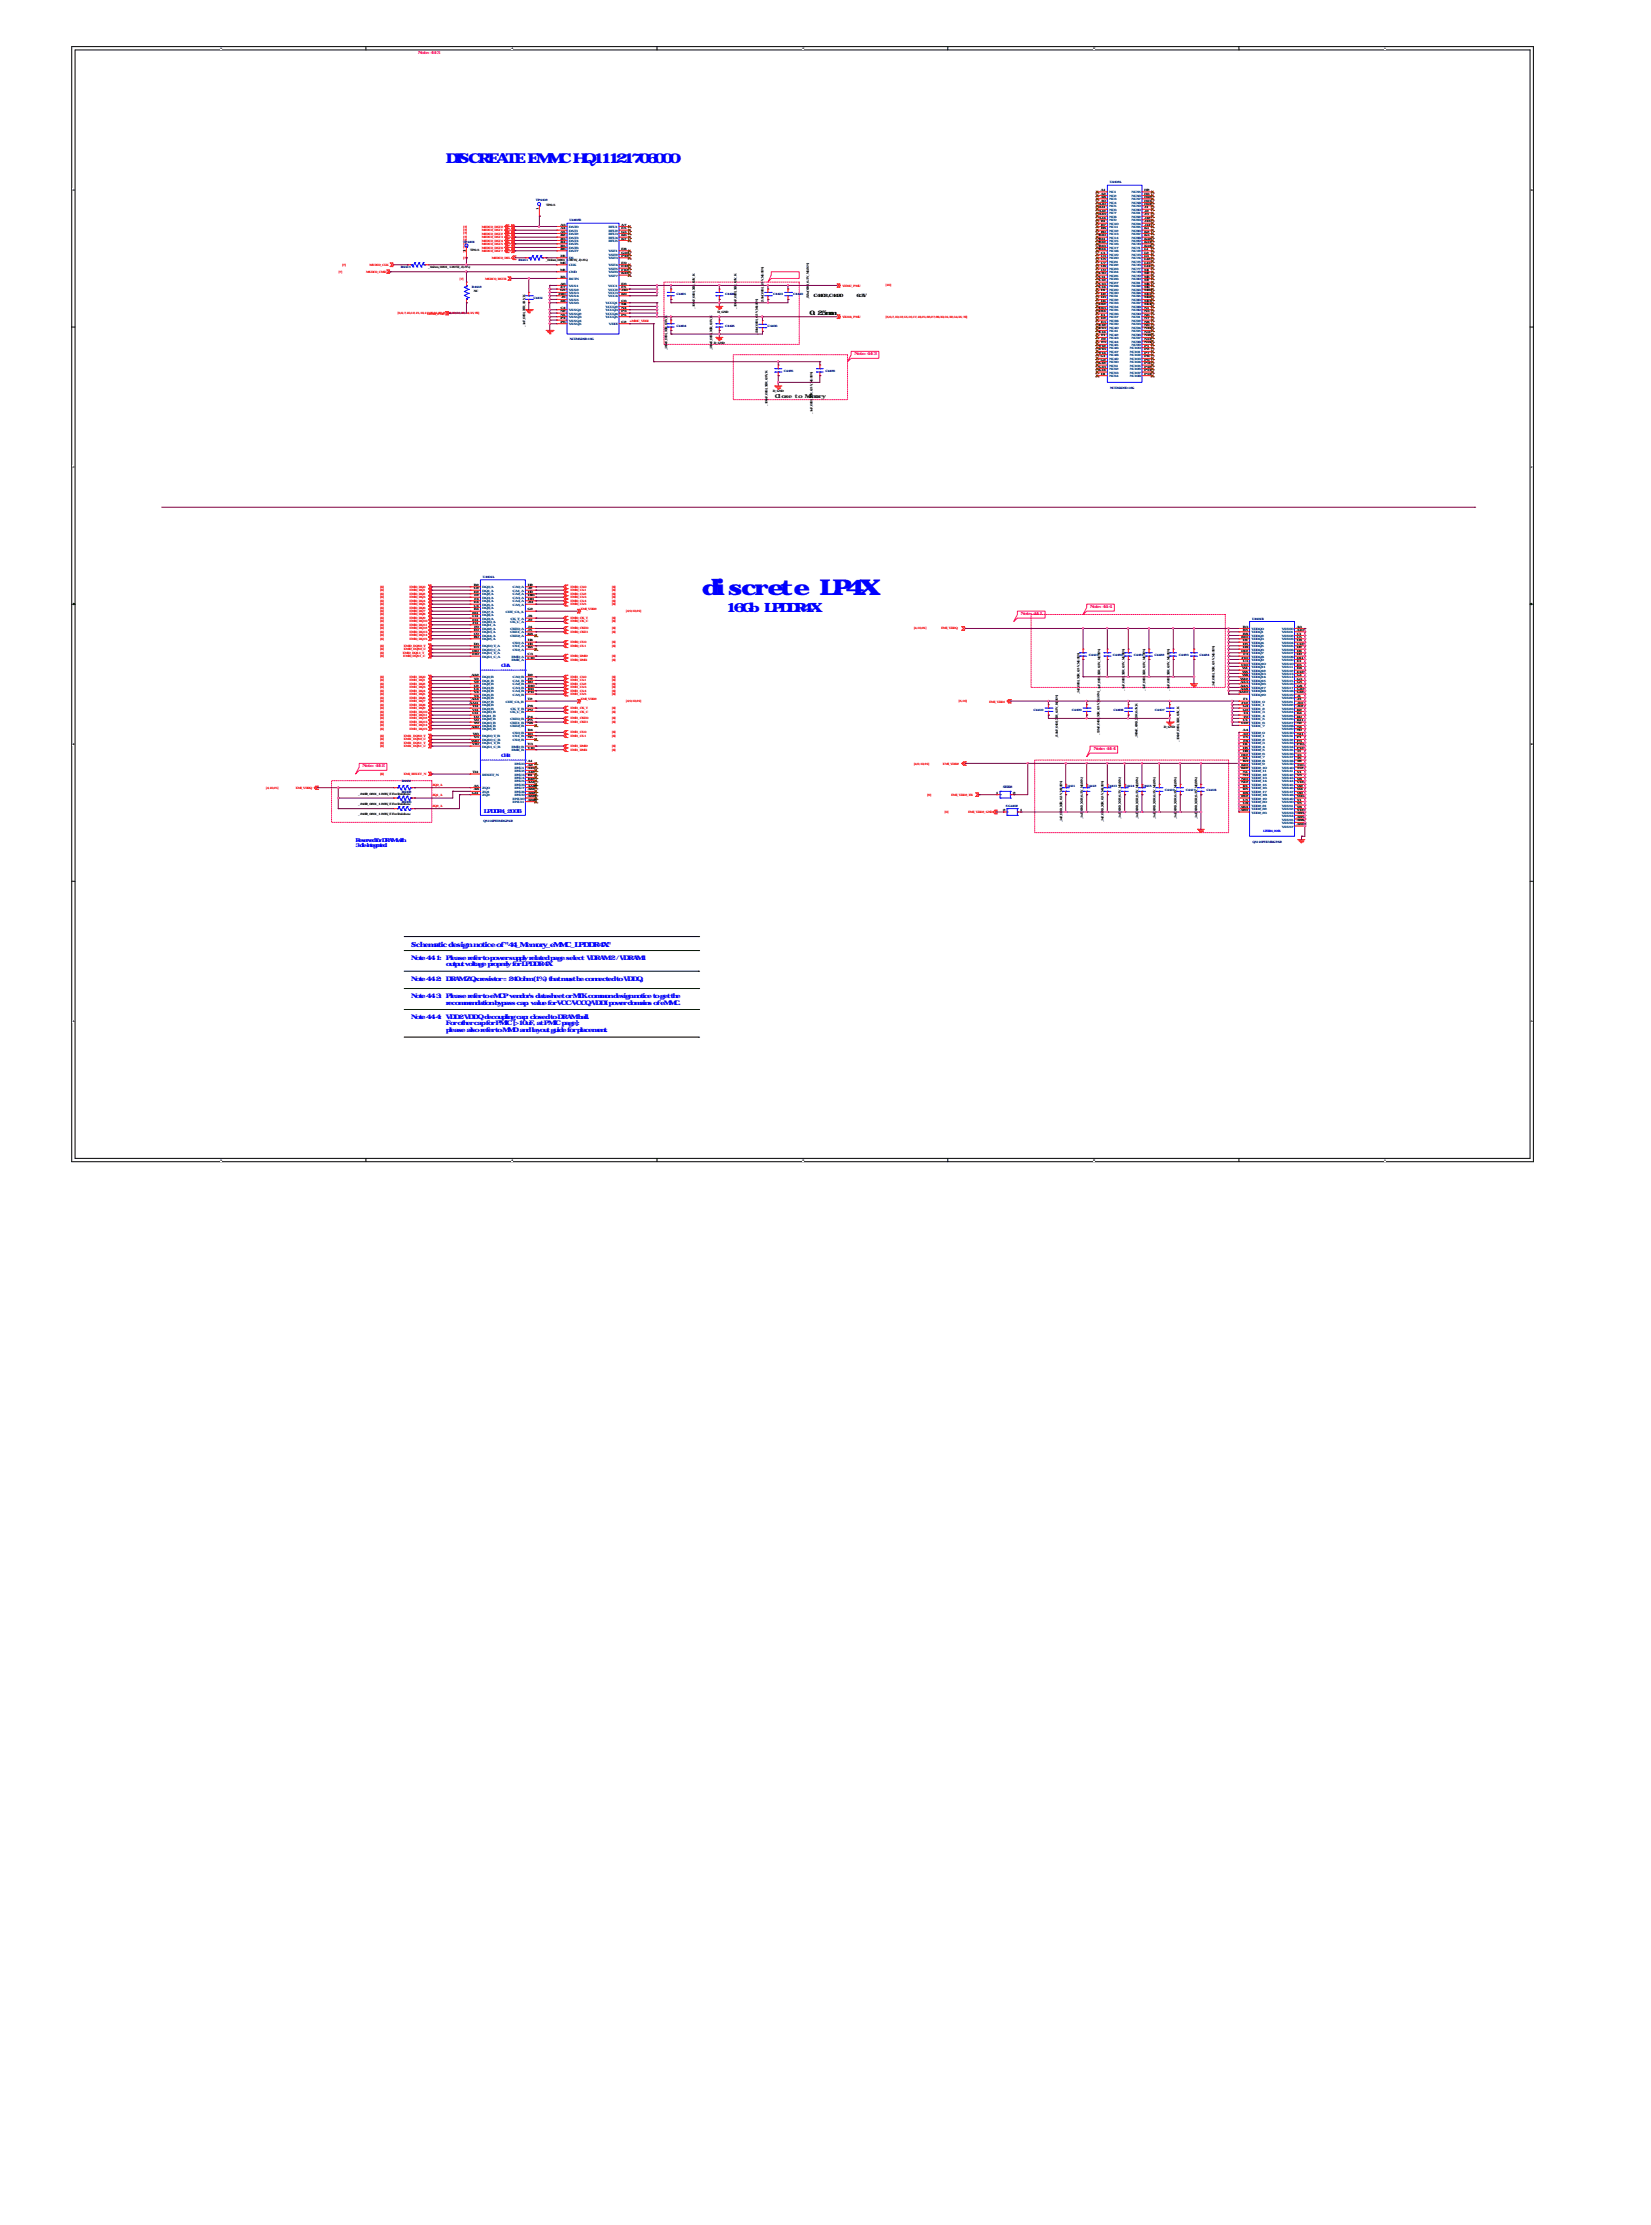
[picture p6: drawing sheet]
<svg xmlns="http://www.w3.org/2000/svg" width="230mm" height="310mm" viewBox="0 0 230 310" stroke-linecap="round" stroke-linejoin="round" font-family="sans-serif">
<defs><g id="words">
<text font-size="3" fill="#00f" x="97.8" y="82.9">discrete LP4X</text>
<text font-size="1.9" fill="#00f" x="62.1" y="22.7">DISCREATE EMMC HQ11121706000</text>
<text font-size="1.8" fill="#00f" x="101.2" y="85.2">16Gb LPDDR4X</text>
<text font-size="1" fill="#00f" x="57.3" y="131.9">Schematic design notice of &quot;44_Memory_eMMC_LPDDR4X&quot;</text>
<text font-size=".9" x="112.8" y="43.9">0.25mm</text>
<g font-size=".9" fill="#00f">
<text x="57.3" y="136.6">Note 44-2:</text>
<text x="57.3" y="133.7">Note 44-1:</text>
<text x="62.1" y="134.6">output voltage properly for LPDDR4X</text>
<text x="62.1" y="136.6">DRAM ZQx resistor = 240ohm (1%) that must be connected to VDDQ,</text>
<text x="62.1" y="133.7">Please refer to power supply related page select VDRAM 2 / VDRAM1</text>
<text x="57.3" y="141.9">Note 44-4:</text>
<text x="57.3" y="139">Note 44-3:</text>
<text x="62.1" y="142.9">For other cap for PMIC [&gt;10uF, at PMIC page]:</text>
<text x="62.1" y="143.8">please also refer to MMD and layout guide for placement.</text>
<text x="62.1" y="140">recommendation bypass cap. value for VCC/VCCQ/VDDI power domains of eMMC.</text>
<text x="62.1" y="141.9">VDD2 VDDQ decoupling cap: closed to DRAM ball.</text>
<text x="62.1" y="139">Please refer to eMCP vendor's datasheet or MTK common design notice to get the</text>
</g>
<g font-size=".8" fill="#008000">
<text x="108" y="55.4">Close to M</text>
<text x="112.6" y="55.4">emory</text>
</g>
<g font-size=".8" fill="#00f">
<text x="67.4" y="113.3">LPDDR4_200B</text>
<text x="49.5" y="117.3">Reserved f</text>
<text x="49.5" y="118">3-die integrated.</text>
<text x="52.5" y="117.3">or DRAMw</text>
<text x="55.7" y="117.3">ith</text>
</g>
<g font-size=".6" fill="#ff0080">
<text x="58.3" y="7.5">Note: 44-3</text>
<text x="119" y="49.5">Note: 44-3</text>
<text x="142.2" y="85.7">Note: 44-1</text>
<text x="151.9" y="84.7">Note: 44-4</text>
<text x="50.5" y="106.9">Note: 44-2</text>
<text x="152.4" y="104.5">Note: 44-4</text>
</g>
<text font-size=".6" x="113.3" y="41.4">C4403 ,C4430耐压值6.3V</text>
<g font-size=".6" fill="#00f">
<text x="69.8" y="92.9">CH</text>
<text x="70.6" y="92.9">A</text>
<text x="69.8" y="105.5">CH</text>
<text x="70.6" y="105.5">B</text>
</g>
<text font-size=".5" fill="#000080" x="139.7" y="109.8">SH502</text>
<g font-size=".4" fill="#000080">
<text x="74.6" y="28">TP4402</text>
<text x="154.6" y="25.5">U4402A</text>
<text x="64.5" y="33.8">TP4401</text>
<text x="79.3" y="30.8">U4402B</text>
<text x="55.8" y="37.3">R4413</text>
<text x="65.7" y="40.2">R4412</text>
<text x="72.2" y="36.3">R4411</text>
<text x="74.3" y="41.6">C4431</text>
<text x="94.2" y="41.2">C4401</text>
<text x="101" y="41.2">C4402</text>
<text x="107.7" y="41.2">C4403</text>
<text x="110.5" y="41.2">C4430</text>
<text x="79.4" y="47.3">NCEMAD9D-16G</text>
<text x="94.2" y="45.5">C4404</text>
<text x="101" y="45.5">C4405</text>
<text x="106.9" y="45.6">C4406</text>
<text x="109.2" y="51.8">C4425</text>
<text x="115" y="51.8">C4426</text>
<text x="154.7" y="54.2">NCEMAD9D-16G</text>
<text x="67.3" y="80.5">U4401A</text>
<text x="174.4" y="86.3">U4401B</text>
<text x="151.7" y="91.4">C4419</text>
<text x="155" y="91.4">C4420</text>
<text x="158" y="91.4">C4421</text>
<text x="160.8" y="91.4">C4422</text>
<text x="164.2" y="91.4">C4423</text>
<text x="167.1" y="91.4">C4424</text>
<text x="144" y="99.1">C4410</text>
<text x="149.3" y="99.1">C4409</text>
<text x="155.1" y="99.1">C4408</text>
<text x="160.9" y="99.1">C4407</text>
<text x="56" y="110.4">R4402</text>
<text x="56" y="111.9">R4403</text>
<text x="56" y="109">R4401</text>
<text x="140.1" y="112.4">SG4402</text>
<text x="148.5" y="109.7">C4411</text>
<text x="151.4" y="109.7">C4412</text>
<text x="154.3" y="109.7">C4413</text>
<text x="156.7" y="109.7">C4414</text>
<text x="159.1" y="109.7">C4415</text>
<text x="162.3" y="110.2">C4416</text>
<text x="165.2" y="110.2">C4417</text>
<text x="168.1" y="110.2">C4418</text>
<text x="67.3" y="114.6">Q5116PH1MDGPAR</text>
<text x="174.5" y="117.4">Q5116PH1MDGPAR</text>
</g>
<g font-size=".4">
<text x="75" y="29.3" transform="rotate(-90 75 29.3)">1</text>
<text x="76.1" y="28.6">TP0.5</text>
<text x="153.1" y="28.5">A10</text>
<text x="153.1" y="29">A11</text>
<text x="153.1" y="29.5">A12</text>
<text x="153.1" y="30">A13</text>
<text x="153.3" y="26.6">A1</text>
<text x="153.3" y="27.1">A2</text>
<text x="153.3" y="27.6">A8</text>
<text x="153.3" y="28.1">A9</text>
<text x="159.4" y="26.6">H2</text>
<text x="159.4" y="27.1">H3</text>
<text x="159.4" y="27.6">H12</text>
<text x="159.4" y="28.1">H13</text>
<text x="159.4" y="28.5">H14</text>
<text x="159.4" y="29">J1</text>
<text x="159.4" y="29.5">J2</text>
<text x="159.4" y="30">J3</text>
<text x="64.9" y="35.1" transform="rotate(-90 64.9 35.1)">1</text>
<text x="65.5" y="34.9">TP0.5</text>
<text x="78.1" y="31.4">A3</text>
<text x="78.1" y="31.9">A4</text>
<text x="78.1" y="32.4">A5</text>
<text x="78.1" y="32.9">B2</text>
<text x="78.1" y="33.4">B3</text>
<text x="78.1" y="33.8">B4</text>
<text x="78.1" y="34.3">B5</text>
<text x="78.1" y="34.8">B6</text>
<text x="78.1" y="35.8">H5</text>
<text x="86.6" y="31.4">A7</text>
<text x="86.6" y="31.9">E5</text>
<text x="86.6" y="32.4">G3</text>
<text x="86.6" y="32.9">K6</text>
<text x="86.6" y="33.4">K7</text>
<text x="86.6" y="34.8">E8</text>
<text x="86.6" y="35.3">G10</text>
<text x="86.6" y="35.8">P10</text>
<text x="153.1" y="30.5">A14</text>
<text x="153.1" y="32.9">B10</text>
<text x="153.1" y="33.4">B11</text>
<text x="153.1" y="33.8">B12</text>
<text x="153.1" y="34.3">B13</text>
<text x="153.1" y="34.8">B14</text>
<text x="153.3" y="31">B1</text>
<text x="153.3" y="31.4">B7</text>
<text x="153.3" y="31.9">B8</text>
<text x="153.3" y="32.4">B9</text>
<text x="153.3" y="35.3">C1</text>
<text x="153.3" y="35.8">C3</text>
<text x="159.4" y="30.5">J12</text>
<text x="159.4" y="31">J13</text>
<text x="159.4" y="31.4">J14</text>
<text x="159.4" y="31.9">K1</text>
<text x="159.4" y="32.4">K2</text>
<text x="159.4" y="32.9">K3</text>
<text x="159.4" y="33.4">K12</text>
<text x="159.4" y="33.8">K13</text>
<text x="159.4" y="34.3">K14</text>
<text x="159.4" y="34.8">L1</text>
<text x="159.4" y="35.3">L2</text>
<text x="159.4" y="35.8">L3</text>
<text x="58.8" y="37.3">电阻_0ohm_0201_1/20 W_J(±5%)</text>
<text x="66" y="40.7">NC</text>
<text x="75.2" y="36.3">电阻_0ohm_0201_1/20 W_J(±5%)</text>
<text x="77.8" y="41.1">H10</text>
<text x="78" y="36.8">M6</text>
<text x="78" y="37.7">M5</text>
<text x="78" y="40.6">G5</text>
<text x="78.1" y="38.7">K5</text>
<text x="78.1" y="39.6">A6</text>
<text x="78.1" y="40.1">E7</text>
<text x="78.2" y="41.6">J5</text>
<text x="86.6" y="39.6">E6</text>
<text x="86.6" y="40.1">F5</text>
<text x="86.6" y="40.6">J10</text>
<text x="86.6" y="41.1">K9</text>
<text x="86.6" y="36.8">E9</text>
<text x="86.6" y="37.2">E10</text>
<text x="86.6" y="37.7">F10</text>
<text x="86.6" y="38.2">K10</text>
<text x="112.7" y="41.7" transform="rotate(-90 112.7 41.7)">_2.2uf_0201_6.3 V_M(±20%)</text>
<text x="153.1" y="38.2">C10</text>
<text x="153.1" y="38.7">C11</text>
<text x="153.1" y="39.2">C12</text>
<text x="153.1" y="39.6">C13</text>
<text x="153.1" y="40.1">C14</text>
<text x="153.3" y="36.3">C5</text>
<text x="153.3" y="36.8">C7</text>
<text x="153.3" y="37.2">C8</text>
<text x="153.3" y="37.7">C9</text>
<text x="153.3" y="40.6">D1</text>
<text x="153.3" y="41.1">D2</text>
<text x="153.3" y="41.6">D3</text>
<text x="159.4" y="36.3">L12</text>
<text x="159.4" y="36.8">L13</text>
<text x="159.4" y="37.2">L14</text>
<text x="159.4" y="37.7">M1</text>
<text x="159.4" y="38.2">M2</text>
<text x="159.4" y="38.7">M3</text>
<text x="159.4" y="39.2">M7</text>
<text x="159.4" y="39.6">M8</text>
<text x="159.4" y="40.1">M9</text>
<text x="159.4" y="40.6">M10</text>
<text x="159.4" y="41.1">M11</text>
<text x="159.4" y="41.6">M12</text>
<text x="73.2" y="45.5" transform="rotate(-90 73.2 45.5)">_1nF_0201_X7R_25 V_K</text>
<text x="78.1" y="42.1">K8</text>
<text x="78.1" y="43">C4</text>
<text x="78.1" y="43.5">N2</text>
<text x="78.1" y="44">N5</text>
<text x="78.1" y="44.5">P4</text>
<text x="78.1" y="45">P6</text>
<text x="86.5" y="42.1">C6</text>
<text x="86.5" y="42.6">M4</text>
<text x="86.5" y="43">N4</text>
<text x="86.5" y="43.5">P3</text>
<text x="86.5" y="44">P5</text>
<text x="86.6" y="45">C2</text>
<text x="96.8" y="43" transform="rotate(-90 96.8 43)">_100nF_0201_X5R_6.3V_K</text>
<text x="99.4" y="47.9">D_GND</text>
<text x="100" y="43.6">D_GND</text>
<text x="102.6" y="43" transform="rotate(-90 102.6 43)">_100nF_0201_X5R_6.3V_K</text>
<text x="105.6" y="46.7" transform="rotate(-90 105.6 46.7)">_2.2uf_0201_6.3 V_M(±20%)</text>
<text x="106.3" y="42.2" transform="rotate(-90 106.3 42.2)">_2.2uf_0201_6.3 V_M(±20%)</text>
<text x="153.1" y="42.6">D12</text>
<text x="153.1" y="43">D13</text>
<text x="153.1" y="43.5">D14</text>
<text x="153.1" y="45.4">E12</text>
<text x="153.1" y="45.9">E13</text>
<text x="153.1" y="46.4">E14</text>
<text x="153.3" y="42.1">D4</text>
<text x="153.3" y="44">E1</text>
<text x="153.3" y="44.5">E2</text>
<text x="153.3" y="45">E3</text>
<text x="153.4" y="46.9">F1</text>
<text x="153.4" y="47.4">F2</text>
<text x="153.4" y="47.9">F3</text>
<text x="159.4" y="42.1">M13</text>
<text x="159.4" y="42.6">M14</text>
<text x="159.4" y="43">N1</text>
<text x="159.4" y="43.5">N3</text>
<text x="159.4" y="44">N6</text>
<text x="159.4" y="44.5">N7</text>
<text x="159.4" y="45">N8</text>
<text x="159.4" y="45.4">N9</text>
<text x="159.4" y="45.9">N10</text>
<text x="159.4" y="46.4">N11</text>
<text x="159.4" y="46.9">N12</text>
<text x="159.4" y="47.4">N13</text>
<text x="159.4" y="47.9">N14</text>
<text x="92.9" y="48.8" transform="rotate(-90 92.9 48.8)">_100nF_0201_X5R_6.3V_K</text>
<text x="99.2" y="48.8" transform="rotate(-90 99.2 48.8)">_100nF_0201_X5R_6.3V_K</text>
<text x="153.1" y="50.7">G12</text>
<text x="153.1" y="51.2">G13</text>
<text x="153.1" y="51.7">G14</text>
<text x="153.1" y="48.3">F12</text>
<text x="153.1" y="48.8">F13</text>
<text x="153.1" y="49.3">F14</text>
<text x="153.3" y="49.8">G1</text>
<text x="153.3" y="50.3">G2</text>
<text x="153.3" y="52.2">H1</text>
<text x="159.4" y="48.3">P1</text>
<text x="159.4" y="48.8">P2</text>
<text x="159.4" y="49.8">P8</text>
<text x="159.4" y="50.3">P9</text>
<text x="159.4" y="50.7">P11</text>
<text x="159.4" y="51.2">P12</text>
<text x="159.4" y="51.7">P13</text>
<text x="159.4" y="52.2">P14</text>
<text x="159.4" y="49.3">P7</text>
<text x="106.9" y="56.5" transform="rotate(-90 106.9 56.5)">_100nF_0201_X5R_6.3V_K</text>
<text x="107.7" y="54.7">D_GND</text>
<text x="113.2" y="57.6" transform="rotate(-90 113.2 57.6)">_1uF_0201_X5R_6.3 V_M(±20%)</text>
<text x="66" y="81.6">B2</text>
<text x="66" y="82.1">C2</text>
<text x="66" y="82.6">E2</text>
<text x="66.1" y="83.1">F2</text>
<text x="66.1" y="83.6">F4</text>
<text x="73.5" y="81.6">H2</text>
<text x="73.5" y="82.1">J2</text>
<text x="73.5" y="82.6">H9</text>
<text x="73.5" y="83.1">H10</text>
<text x="73.5" y="83.6">H11</text>
<text x="65.8" y="85.5">B11</text>
<text x="65.8" y="86">C11</text>
<text x="65.8" y="86.5">E11</text>
<text x="65.8" y="86.9">F11</text>
<text x="66" y="84">E4</text>
<text x="66" y="84.5">C4</text>
<text x="66" y="85">B4</text>
<text x="66" y="87.9">E9</text>
<text x="66" y="88.4">C9</text>
<text x="66" y="88.9">B9</text>
<text x="66" y="89.8">D3</text>
<text x="66.1" y="87.4">F9</text>
<text x="73.5" y="85">G2</text>
<text x="73.5" y="86.5">J9</text>
<text x="73.5" y="87.4">J4</text>
<text x="73.5" y="87.9">J5</text>
<text x="73.5" y="88.4">K8</text>
<text x="73.5" y="86">J8</text>
<text x="73.5" y="84">J11</text>
<text x="73.5" y="89.3">H4</text>
<text x="73.5" y="89.8">H3</text>
<text x="172.9" y="88.9">B10</text>
<text x="173.2" y="87.4">B3</text>
<text x="173.2" y="87.9">B5</text>
<text x="173.2" y="88.4">B8</text>
<text x="173.2" y="89.3">D1</text>
<text x="173.2" y="89.8">D5</text>
<text x="180.7" y="87.4">A3</text>
<text x="180.7" y="87.9">A10</text>
<text x="180.7" y="88.4">C1</text>
<text x="180.7" y="88.9">C5</text>
<text x="180.7" y="89.3">C8</text>
<text x="180.7" y="89.8">C12</text>
<text x="65.7" y="94.2">AA2</text>
<text x="65.8" y="90.8">D10</text>
<text x="65.8" y="91.3">E10</text>
<text x="66" y="90.3">E3</text>
<text x="66" y="94.7">Y2</text>
<text x="66" y="95.1">V2</text>
<text x="66" y="95.6">U2</text>
<text x="73.5" y="91.3">C3</text>
<text x="73.5" y="91.8">C10</text>
<text x="73.5" y="90.3">K5</text>
<text x="73.5" y="94.2">R2</text>
<text x="73.5" y="94.7">P2</text>
<text x="73.5" y="95.1">R9</text>
<text x="73.5" y="95.6">R10</text>
<text x="169.2" y="95.8" transform="rotate(-90 169.2 95.8)">_1uF_0201_X5R_6.3 V_M(±20%)</text>
<text x="172.8" y="94.7">W12</text>
<text x="172.8" y="95.1">AA3</text>
<text x="172.8" y="95.6">AA5</text>
<text x="172.9" y="90.8">D12</text>
<text x="172.9" y="92.7">U10</text>
<text x="173" y="91.8">F10</text>
<text x="173" y="93.2">W1</text>
<text x="173" y="93.7">W5</text>
<text x="173" y="94.2">W8</text>
<text x="173.2" y="90.3">D8</text>
<text x="173.2" y="92.3">U3</text>
<text x="173.2" y="91.3">F3</text>
<text x="180.7" y="90.3">D2</text>
<text x="180.7" y="90.8">D4</text>
<text x="180.7" y="91.3">D9</text>
<text x="180.7" y="91.8">D11</text>
<text x="180.7" y="92.3">E1</text>
<text x="180.7" y="92.7">E5</text>
<text x="180.7" y="93.2">E8</text>
<text x="180.7" y="93.7">E12</text>
<text x="180.7" y="94.2">G1</text>
<text x="180.7" y="94.7">G3</text>
<text x="180.7" y="95.1">G5</text>
<text x="180.7" y="95.6">G8</text>
<text x="65.4" y="98.1">AA11</text>
<text x="65.7" y="97.6">AA4</text>
<text x="65.7" y="101.4">AA9</text>
<text x="65.8" y="98.5">Y11</text>
<text x="65.8" y="99">V11</text>
<text x="65.8" y="99.5">U11</text>
<text x="66" y="96.1">U4</text>
<text x="66" y="96.6">V4</text>
<text x="66" y="97.1">Y4</text>
<text x="66" y="100">U9</text>
<text x="66" y="100.5">V9</text>
<text x="66" y="100.9">Y9</text>
<text x="73.5" y="97.6">T2</text>
<text x="73.5" y="99">P9</text>
<text x="73.5" y="100">P4</text>
<text x="73.5" y="100.5">P5</text>
<text x="73.5" y="100.9">N8</text>
<text x="73.5" y="98.5">P8</text>
<text x="73.5" y="96.1">R11</text>
<text x="73.5" y="96.6">P11</text>
<text x="73.5" y="101.9">R4</text>
<text x="150.4" y="96.8" transform="rotate(-90 150.4 96.8)">_1uF_0201_X5R_6.3 V_M(±20%)</text>
<text x="156.6" y="96.2" transform="rotate(-90 156.6 96.2)">_1uF_0201_X5R_6.3 V_M(±20%)</text>
<text x="159.5" y="96.2" transform="rotate(-90 159.5 96.2)">_1uF_0201_X5R_6.3 V_M(±20%)</text>
<text x="162.1" y="101.5">D_GND</text>
<text x="162.9" y="96.2" transform="rotate(-90 162.9 96.2)">_1uF_0201_X5R_6.3 V_M(±20%)</text>
<text x="172.6" y="96.6">AA10</text>
<text x="172.8" y="96.1">AA8</text>
<text x="172.9" y="100.9">U12</text>
<text x="173" y="98.1">F12</text>
<text x="173.1" y="98.5">G4</text>
<text x="173.1" y="99">G9</text>
<text x="173.2" y="100.5">U1</text>
<text x="173.2" y="101.9">A4</text>
<text x="173.2" y="97.6">F1</text>
<text x="173.2" y="99.5">T4</text>
<text x="173.2" y="100">T9</text>
<text x="180.7" y="96.1">G10</text>
<text x="180.7" y="96.6">G12</text>
<text x="180.7" y="97.1">J1</text>
<text x="180.7" y="97.6">J3</text>
<text x="180.7" y="98.1">J10</text>
<text x="180.7" y="98.5">J12</text>
<text x="180.7" y="99">K2</text>
<text x="180.7" y="99.5">K4</text>
<text x="180.7" y="100">K9</text>
<text x="180.7" y="100.5">K11</text>
<text x="180.7" y="100.9">N2</text>
<text x="180.7" y="101.4">N4</text>
<text x="180.7" y="101.9">N9</text>
<text x="65.6" y="103.4">W10</text>
<text x="65.8" y="103.8">V10</text>
<text x="65.8" y="107.7">T11</text>
<text x="65.9" y="102.4">W3</text>
<text x="66" y="102.9">V3</text>
<text x="73.5" y="103.8">Y3</text>
<text x="73.5" y="104.3">Y10</text>
<text x="73.5" y="102.4">R3</text>
<text x="73.5" y="102.9">N5</text>
<text x="73.5" y="106.2">A1</text>
<text x="73.5" y="106.7">A2</text>
<text x="73.5" y="107.2">A11</text>
<text x="73.5" y="107.7">A12</text>
<text x="147.4" y="102.9" transform="rotate(-90 147.4 102.9)">_2.2uF_0402_X5R_6.3 V_K(±10%)</text>
<text x="153.2" y="102.4" transform="rotate(-90 153.2 102.4)">_2.2uF_0402_X5R_6.3 V_K(±10%) _1uF_0201_X5R_6.3 V_M(±20%)</text>
<text x="158.5" y="102.9" transform="rotate(-90 158.5 102.9)">_100nF_0201_X5R_6.3V_K</text>
<text x="164.3" y="103.4" transform="rotate(-90 164.3 103.4)">_100nF_0201_X5R_6.3V_K</text>
<text x="172.9" y="105.3">H12</text>
<text x="172.9" y="106.7">K10</text>
<text x="172.9" y="107.2">K12</text>
<text x="173.2" y="102.4">A9</text>
<text x="173.2" y="103.8">H1</text>
<text x="173.2" y="104.3">H5</text>
<text x="173.2" y="104.8">H8</text>
<text x="173.2" y="105.8">K1</text>
<text x="173.2" y="106.2">K3</text>
<text x="173.2" y="107.7">N1</text>
<text x="173.2" y="102.9">F5</text>
<text x="173.2" y="103.4">F8</text>
<text x="180.7" y="102.4">N11</text>
<text x="180.7" y="102.9">P1</text>
<text x="180.7" y="103.4">P3</text>
<text x="180.7" y="103.8">P10</text>
<text x="180.7" y="104.3">P12</text>
<text x="180.7" y="104.8">T1</text>
<text x="180.7" y="105.3">T3</text>
<text x="180.7" y="105.8">T5</text>
<text x="180.7" y="106.2">T8</text>
<text x="180.7" y="106.7">T10</text>
<text x="180.7" y="107.2">T12</text>
<text x="180.7" y="107.7">V1</text>
<text x="49.1" y="112.2">电阻_240R_0201_1/20W_F-For Rainbow</text>
<text x="49.1" y="113.6">电阻_240R_0201_1/20W_F-For Rainbow</text>
<text x="49.1" y="110.7">电阻_240R_0201_1/20W_F-For Rainbow</text>
<text x="65.7" y="110.6">G11</text>
<text x="66" y="109.6">A5</text>
<text x="66" y="110.1">A8</text>
<text x="73.5" y="111.1">AB11</text>
<text x="73.5" y="111.6">AB12</text>
<text x="73.5" y="108.2">B1</text>
<text x="73.5" y="108.6">B12</text>
<text x="73.5" y="109.2">AA1</text>
<text x="73.5" y="109.6">AA12</text>
<text x="73.5" y="110.1">AB1</text>
<text x="73.5" y="110.6">AB2</text>
<text x="138.7" y="110.6">1</text>
<text x="139.7" y="113">2</text>
<text x="141.1" y="110.6">2</text>
<text x="142.1" y="113">1</text>
<text x="172.8" y="112.5">AB4</text>
<text x="172.8" y="113">AB9</text>
<text x="172.9" y="108.6">N10</text>
<text x="172.9" y="109.2">N12</text>
<text x="172.9" y="111.1">R12</text>
<text x="173.2" y="108.2">N3</text>
<text x="173.2" y="109.6">R1</text>
<text x="173.2" y="110.1">R5</text>
<text x="173.2" y="110.6">R8</text>
<text x="173.2" y="111.6">U5</text>
<text x="173.2" y="112">U8</text>
<text x="180.7" y="108.2">V5</text>
<text x="180.7" y="108.6">V8</text>
<text x="180.7" y="109.2">V12</text>
<text x="180.7" y="109.6">W2</text>
<text x="180.7" y="110.1">W4</text>
<text x="180.7" y="110.6">W9</text>
<text x="180.7" y="111.1">W11</text>
<text x="180.7" y="111.6">Y1</text>
<text x="180.7" y="112">Y5</text>
<text x="180.7" y="112.5">Y8</text>
<text x="180.7" y="113">Y12</text>
<text x="180.7" y="113.5">AB3</text>
<text x="180.7" y="114">AB5</text>
<text x="148" y="114.6" transform="rotate(-90 148 114.6)">_1uF_0201_X5R_6.3 V_M(±20%)</text>
<text x="150.8" y="114.1" transform="rotate(-90 150.8 114.1)">_1uF_0201_X5R_6.3 V_M(±20%)</text>
<text x="153.7" y="114.6" transform="rotate(-90 153.7 114.6)">_1uF_0201_X5R_6.3 V_M(±20%)</text>
<text x="156.1" y="114.1" transform="rotate(-90 156.1 114.1)">_1uF_0201_X5R_6.3 V_M(±20%)</text>
<text x="158.5" y="114.1" transform="rotate(-90 158.5 114.1)">_1uF_0201_X5R_6.3 V_M(±20%)</text>
<text x="161" y="114.1" transform="rotate(-90 161 114.1)">_1uF_0201_X5R_6.3 V_M(±20%)</text>
<text x="163.9" y="114.1" transform="rotate(-90 163.9 114.1)">_1uF_0201_X5R_6.3 V_M(±20%)</text>
<text x="166.8" y="114.1" transform="rotate(-90 166.8 114.1)">_1uF_0201_X5R_6.3 V_M(±20%)</text>
<text x="180.7" y="114.4">AB8</text>
<text x="180.7" y="115">AB10</text>
</g>
<g font-size=".4" fill="#004080">
<text x="154.5" y="26.9">NC1</text>
<text x="154.5" y="27.5">NC2</text>
<text x="154.5" y="27.9">NC3</text>
<text x="154.5" y="28.4">NC4</text>
<text x="154.5" y="28.9">NC5</text>
<text x="154.5" y="29.4">NC6</text>
<text x="154.5" y="29.9">NC7</text>
<text x="157.7" y="26.9">NC55</text>
<text x="157.7" y="27.5">NC56</text>
<text x="157.7" y="27.9">NC57</text>
<text x="157.7" y="28.4">NC58</text>
<text x="157.7" y="28.9">NC59</text>
<text x="157.7" y="29.4">NC60</text>
<text x="157.7" y="29.9">NC61</text>
<text x="79.2" y="31.8">DAT0</text>
<text x="79.2" y="32.3">DAT1</text>
<text x="79.2" y="32.7">DAT2</text>
<text x="79.2" y="33.3">DAT3</text>
<text x="79.2" y="33.7">DAT4</text>
<text x="79.2" y="34.2">DAT5</text>
<text x="79.2" y="34.7">DAT6</text>
<text x="79.2" y="35.2">DAT7</text>
<text x="84.8" y="31.8">RFU1</text>
<text x="84.8" y="32.3">RFU2</text>
<text x="84.8" y="32.7">RFU3</text>
<text x="84.8" y="33.3">RFU4</text>
<text x="84.8" y="33.7">RFU5</text>
<text x="84.8" y="35.2">VSF1</text>
<text x="84.8" y="35.7">VSF2</text>
<text x="154.5" y="30.3">NC8</text>
<text x="154.5" y="30.8">NC9</text>
<text x="154.5" y="31.3">NC10</text>
<text x="154.5" y="31.8">NC11</text>
<text x="154.5" y="32.3">NC12</text>
<text x="154.5" y="32.7">NC13</text>
<text x="154.5" y="33.3">NC14</text>
<text x="154.5" y="33.7">NC15</text>
<text x="154.5" y="34.2">NC16</text>
<text x="154.5" y="34.7">NC17</text>
<text x="154.5" y="35.2">NC18</text>
<text x="154.5" y="35.7">NC19</text>
<text x="157.7" y="30.3">NC62</text>
<text x="157.7" y="30.8">NC63</text>
<text x="157.7" y="31.3">NC64</text>
<text x="157.7" y="31.8">NC65</text>
<text x="157.7" y="32.3">NC66</text>
<text x="157.7" y="32.7">NC67</text>
<text x="157.7" y="33.3">NC68</text>
<text x="157.7" y="33.7">NC69</text>
<text x="157.7" y="34.2">NC70</text>
<text x="157.7" y="34.7">NC71</text>
<text x="157.7" y="35.2">NC72</text>
<text x="157.7" y="35.7">NC73</text>
<text x="79.2" y="36.1">DS</text>
<text x="79.2" y="37.1">CLK</text>
<text x="79.2" y="38.1">CMD</text>
<text x="79.2" y="39">RSTN</text>
<text x="79.2" y="40">VSS1</text>
<text x="79.2" y="40.5">VSS2</text>
<text x="79.2" y="41">VSS3</text>
<text x="79.2" y="41.4">VSS4</text>
<text x="79.2" y="41.9">VSS5</text>
<text x="84.7" y="40">VCC1</text>
<text x="84.7" y="40.5">VCC2</text>
<text x="84.7" y="41">VCC3</text>
<text x="84.7" y="41.4">VCC4</text>
<text x="84.8" y="36.1">VSF3</text>
<text x="84.8" y="37.1">VSF4</text>
<text x="84.8" y="37.6">VSF5</text>
<text x="84.8" y="38.1">VSF6</text>
<text x="84.8" y="38.5">VSF7</text>
<text x="154.5" y="36.1">NC20</text>
<text x="154.5" y="36.6">NC21</text>
<text x="154.5" y="37.1">NC22</text>
<text x="154.5" y="37.6">NC23</text>
<text x="154.5" y="38.1">NC24</text>
<text x="154.5" y="38.5">NC25</text>
<text x="154.5" y="39">NC26</text>
<text x="154.5" y="39.5">NC27</text>
<text x="154.5" y="40">NC28</text>
<text x="154.5" y="40.5">NC29</text>
<text x="154.5" y="41">NC30</text>
<text x="154.5" y="41.4">NC31</text>
<text x="154.5" y="41.9">NC32</text>
<text x="157.7" y="36.1">NC74</text>
<text x="157.7" y="36.6">NC75</text>
<text x="157.7" y="37.1">NC76</text>
<text x="157.7" y="37.6">NC77</text>
<text x="157.7" y="38.1">NC78</text>
<text x="157.7" y="38.5">NC79</text>
<text x="157.7" y="39">NC80</text>
<text x="157.7" y="39.5">NC81</text>
<text x="157.7" y="40">NC82</text>
<text x="157.7" y="40.5">NC83</text>
<text x="157.7" y="41">NC84</text>
<text x="157.7" y="41.4">NC85</text>
<text x="157.7" y="41.9">NC86</text>
<text x="79.2" y="42.4">VSS6</text>
<text x="79.2" y="43.4">VSSQ1</text>
<text x="79.2" y="43.8">VSSQ2</text>
<text x="79.2" y="44.3">VSSQ3</text>
<text x="79.2" y="44.8">VSSQ4</text>
<text x="79.2" y="45.3">VSSQ5</text>
<text x="84.3" y="42.4">VCCQ1</text>
<text x="84.3" y="42.9">VCCQ2</text>
<text x="84.3" y="43.4">VCCQ3</text>
<text x="84.3" y="43.8">VCCQ4</text>
<text x="84.3" y="44.3">VCCQ5</text>
<text x="84.8" y="45.3">VDDI</text>
<text x="154.5" y="42.4">NC33</text>
<text x="154.5" y="42.9">NC34</text>
<text x="154.5" y="43.4">NC35</text>
<text x="154.5" y="43.8">NC36</text>
<text x="154.5" y="44.3">NC37</text>
<text x="154.5" y="44.8">NC38</text>
<text x="154.5" y="45.3">NC39</text>
<text x="154.5" y="45.8">NC40</text>
<text x="154.5" y="46.2">NC41</text>
<text x="154.5" y="46.8">NC42</text>
<text x="154.5" y="47.2">NC43</text>
<text x="154.5" y="47.7">NC44</text>
<text x="157.7" y="42.4">NC87</text>
<text x="157.7" y="42.9">NC88</text>
<text x="157.7" y="43.4">NC89</text>
<text x="157.7" y="43.8">NC90</text>
<text x="157.7" y="44.3">NC91</text>
<text x="157.7" y="44.8">NC92</text>
<text x="157.7" y="45.3">NC93</text>
<text x="157.7" y="45.8">NC94</text>
<text x="157.7" y="46.2">NC95</text>
<text x="157.7" y="46.8">NC96</text>
<text x="157.7" y="47.2">NC97</text>
<text x="157.7" y="47.7">NC98</text>
<text x="154.5" y="48.2">NC45</text>
<text x="154.5" y="48.7">NC46</text>
<text x="154.5" y="49.2">NC47</text>
<text x="154.5" y="49.6">NC48</text>
<text x="154.5" y="50.1">NC49</text>
<text x="154.5" y="50.6">NC50</text>
<text x="154.5" y="51.1">NC51</text>
<text x="154.5" y="51.6">NC52</text>
<text x="154.5" y="52">NC53</text>
<text x="154.5" y="52.6">NC54</text>
<text x="157.4" y="48.7">NC100</text>
<text x="157.4" y="49.2">NC101</text>
<text x="157.4" y="50.1">NC103</text>
<text x="157.4" y="50.6">NC104</text>
<text x="157.4" y="51.1">NC105</text>
<text x="157.4" y="51.6">NC106</text>
<text x="157.4" y="52">NC107</text>
<text x="157.4" y="52.6">NC108</text>
<text x="157.4" y="49.6">NC102</text>
<text x="157.7" y="48.2">NC99</text>
<text x="67.2" y="82">DQ0_A</text>
<text x="67.2" y="82.4">DQ1_A</text>
<text x="67.2" y="83">DQ2_A</text>
<text x="67.2" y="83.4">DQ3_A</text>
<text x="67.2" y="83.9">DQ4_A</text>
<text x="71.4" y="82">CA0_A</text>
<text x="71.4" y="82.4">CA1_A</text>
<text x="71.4" y="83">CA2_A</text>
<text x="71.4" y="83.4">CA3_A</text>
<text x="71.4" y="83.9">CA4_A</text>
<text x="67.2" y="84.4">DQ5_A</text>
<text x="67.2" y="84.9">DQ6_A</text>
<text x="67.2" y="85.4">DQ7_A</text>
<text x="67.2" y="85.8">DQ8_A</text>
<text x="67.2" y="86.3">DQ9_A</text>
<text x="67.2" y="86.8">DQ10_A</text>
<text x="67.2" y="87.3">DQ11_A</text>
<text x="67.2" y="87.8">DQ12_A</text>
<text x="67.2" y="88.2">DQ13_A</text>
<text x="67.2" y="88.8">DQ14_A</text>
<text x="67.2" y="89.2">DQ15_A</text>
<text x="70.4" y="85.4">ODT_CA_A</text>
<text x="71.1" y="86.8">CK_C_A</text>
<text x="71.1" y="87.8">CKE0_A</text>
<text x="71.1" y="88.2">CKE1_A</text>
<text x="71.1" y="88.8">CKE2_A</text>
<text x="71.1" y="86.3">CK_T_A</text>
<text x="71.4" y="84.4">CA5_A</text>
<text x="71.4" y="89.7">CS0_A</text>
<text x="174.3" y="87.8">VDDQ0</text>
<text x="174.3" y="88.2">VDDQ1</text>
<text x="174.3" y="88.8">VDDQ2</text>
<text x="174.3" y="89.2">VDDQ3</text>
<text x="174.3" y="89.7">VDDQ4</text>
<text x="178.6" y="87.8">VSS00</text>
<text x="178.6" y="88.2">VSS01</text>
<text x="178.6" y="88.8">VSS02</text>
<text x="178.6" y="89.2">VSS03</text>
<text x="178.6" y="89.7">VSS04</text>
<text x="67.2" y="90.2">DQS0_T_A</text>
<text x="67.2" y="90.7">DQS0_C_A</text>
<text x="67.2" y="91.2">DQS1_T_A</text>
<text x="67.2" y="91.6">DQS1_C_A</text>
<text x="67.2" y="94.5">DQ0_B</text>
<text x="67.2" y="95">DQ1_B</text>
<text x="67.2" y="95.5">DQ2_B</text>
<text x="67.2" y="96">DQ3_B</text>
<text x="71.2" y="91.6">DMI0_A</text>
<text x="71.2" y="92.1">DMI1_A</text>
<text x="71.4" y="90.2">CS1_A</text>
<text x="71.4" y="90.7">CS2_A</text>
<text x="71.4" y="94.5">CA0_B</text>
<text x="71.4" y="95">CA1_B</text>
<text x="71.4" y="95.5">CA2_B</text>
<text x="71.4" y="96">CA3_B</text>
<text x="174.3" y="90.2">VDDQ5</text>
<text x="174.3" y="90.7">VDDQ6</text>
<text x="174.3" y="91.2">VDDQ7</text>
<text x="174.3" y="91.6">VDDQ8</text>
<text x="174.3" y="92.1">VDDQ9</text>
<text x="174.3" y="92.6">VDDQ10</text>
<text x="174.3" y="93.1">VDDQ11</text>
<text x="174.3" y="93.6">VDDQ12</text>
<text x="174.3" y="94">VDDQ13</text>
<text x="174.3" y="94.5">VDDQ14</text>
<text x="174.3" y="95">VDDQ15</text>
<text x="174.3" y="95.5">VDDQ16</text>
<text x="174.3" y="96">VDDQ17</text>
<text x="178.6" y="90.2">VSS05</text>
<text x="178.6" y="90.7">VSS06</text>
<text x="178.6" y="91.2">VSS07</text>
<text x="178.6" y="91.6">VSS08</text>
<text x="178.6" y="92.1">VSS09</text>
<text x="178.6" y="92.6">VSS10</text>
<text x="178.6" y="93.1">VSS11</text>
<text x="178.6" y="93.6">VSS12</text>
<text x="178.6" y="94">VSS13</text>
<text x="178.6" y="94.5">VSS14</text>
<text x="178.6" y="95">VSS15</text>
<text x="178.6" y="95.5">VSS16</text>
<text x="178.6" y="96">VSS17</text>
<text x="67.2" y="96.5">DQ4_B</text>
<text x="67.2" y="96.9">DQ5_B</text>
<text x="67.2" y="97.4">DQ6_B</text>
<text x="67.2" y="97.9">DQ7_B</text>
<text x="67.2" y="98.4">DQ8_B</text>
<text x="67.2" y="98.9">DQ9_B</text>
<text x="67.2" y="99.3">DQ10_B</text>
<text x="67.2" y="99.8">DQ11_B</text>
<text x="67.2" y="100.3">DQ12_B</text>
<text x="67.2" y="100.8">DQ13_B</text>
<text x="67.2" y="101.3">DQ14_B</text>
<text x="67.2" y="101.7">DQ15_B</text>
<text x="70.4" y="97.9">ODT_CA_B</text>
<text x="71.1" y="99.3">CK_C_B</text>
<text x="71.1" y="100.3">CKE0_B</text>
<text x="71.1" y="100.8">CKE1_B</text>
<text x="71.1" y="101.3">CKE2_B</text>
<text x="71.1" y="98.9">CK_T_B</text>
<text x="71.4" y="96.5">CA4_B</text>
<text x="71.4" y="96.9">CA5_B</text>
<text x="174.3" y="96.5">VDDQ18</text>
<text x="174.3" y="96.9">VDDQ19</text>
<text x="174.3" y="97.9">VDD1_0</text>
<text x="174.3" y="98.4">VDD1_1</text>
<text x="174.3" y="98.9">VDD1_2</text>
<text x="174.3" y="99.3">VDD1_3</text>
<text x="174.3" y="99.8">VDD1_4</text>
<text x="174.3" y="100.3">VDD1_5</text>
<text x="174.3" y="100.8">VDD1_6</text>
<text x="174.3" y="101.3">VDD1_7</text>
<text x="178.6" y="96.5">VSS18</text>
<text x="178.6" y="96.9">VSS19</text>
<text x="178.6" y="97.4">VSS20</text>
<text x="178.6" y="97.9">VSS21</text>
<text x="178.6" y="98.4">VSS22</text>
<text x="178.6" y="98.9">VSS23</text>
<text x="178.6" y="99.3">VSS24</text>
<text x="178.6" y="99.8">VSS25</text>
<text x="178.6" y="100.3">VSS26</text>
<text x="178.6" y="100.8">VSS27</text>
<text x="178.6" y="101.3">VSS28</text>
<text x="178.6" y="101.7">VSS29</text>
<text x="67.2" y="102.7">DQS0_T_B</text>
<text x="67.2" y="103.2">DQS0_C_B</text>
<text x="67.2" y="103.7">DQS1_T_B</text>
<text x="67.2" y="104.2">DQS1_C_B</text>
<text x="71.2" y="104.2">DMI0_B</text>
<text x="71.2" y="104.7">DMI1_B</text>
<text x="71.4" y="102.3">CS0_B</text>
<text x="71.4" y="102.7">CS1_B</text>
<text x="71.4" y="103.2">CS2_B</text>
<text x="71.7" y="106.6">DNU0</text>
<text x="71.7" y="107.1">DNU1</text>
<text x="71.7" y="107.5">DNU2</text>
<text x="174.3" y="102.3">VDD2_0</text>
<text x="174.3" y="102.7">VDD2_1</text>
<text x="174.3" y="103.2">VDD2_2</text>
<text x="174.3" y="103.7">VDD2_3</text>
<text x="174.3" y="104.2">VDD2_4</text>
<text x="174.3" y="104.7">VDD2_5</text>
<text x="174.3" y="105.1">VDD2_6</text>
<text x="174.3" y="105.6">VDD2_7</text>
<text x="174.3" y="106.1">VDD2_8</text>
<text x="174.3" y="106.6">VDD2_9</text>
<text x="174.3" y="107.1">VDD2_10</text>
<text x="174.3" y="107.5">VDD2_11</text>
<text x="178.6" y="102.3">VSS30</text>
<text x="178.6" y="102.7">VSS31</text>
<text x="178.6" y="103.2">VSS32</text>
<text x="178.6" y="103.7">VSS33</text>
<text x="178.6" y="104.2">VSS34</text>
<text x="178.6" y="104.7">VSS35</text>
<text x="178.6" y="105.1">VSS36</text>
<text x="178.6" y="105.6">VSS37</text>
<text x="178.6" y="106.1">VSS38</text>
<text x="178.6" y="106.6">VSS39</text>
<text x="178.6" y="107.1">VSS40</text>
<text x="178.6" y="107.5">VSS41</text>
<text x="67.2" y="110">ZQ0</text>
<text x="67.2" y="110.5">ZQ1</text>
<text x="67.2" y="110.9">ZQ2</text>
<text x="67.2" y="108.1">RESET_N</text>
<text x="71.4" y="111.4">DNU10</text>
<text x="71.4" y="111.9">DNU11</text>
<text x="71.7" y="108.1">DNU3</text>
<text x="71.7" y="108.5">DNU4</text>
<text x="71.7" y="109">DNU5</text>
<text x="71.7" y="109.5">DNU6</text>
<text x="71.7" y="110">DNU7</text>
<text x="71.7" y="110.5">DNU8</text>
<text x="71.7" y="110.9">DNU9</text>
<text x="174.3" y="108.1">VDD2_12</text>
<text x="174.3" y="108.5">VDD2_13</text>
<text x="174.3" y="109">VDD2_14</text>
<text x="174.3" y="109.5">VDD2_15</text>
<text x="174.3" y="110">VDD2_16</text>
<text x="174.3" y="110.5">VDD2_17</text>
<text x="174.3" y="110.9">VDD2_18</text>
<text x="174.3" y="111.4">VDD2_19</text>
<text x="174.3" y="111.9">VDD2_20</text>
<text x="174.3" y="112.4">VDD2_21</text>
<text x="174.3" y="112.9">VDD2_22</text>
<text x="174.3" y="113.3">VDD2_23</text>
<text x="178.6" y="108.1">VSS42</text>
<text x="178.6" y="108.5">VSS43</text>
<text x="178.6" y="109">VSS44</text>
<text x="178.6" y="109.5">VSS45</text>
<text x="178.6" y="110">VSS46</text>
<text x="178.6" y="110.5">VSS47</text>
<text x="178.6" y="110.9">VSS48</text>
<text x="178.6" y="111.4">VSS49</text>
<text x="178.6" y="111.9">VSS50</text>
<text x="178.6" y="112.4">VSS51</text>
<text x="178.6" y="112.9">VSS52</text>
<text x="178.6" y="113.3">VSS53</text>
<text x="178.6" y="113.8">VSS54</text>
<text x="178.6" y="114.3">VSS55</text>
<text x="178.6" y="114.8">VSS56</text>
<text x="178.6" y="115.3">VSS57</text>
</g>
<g font-size=".4" fill="#f00">
<text x="64.5" y="31.7">[7]</text>
<text x="64.5" y="32.2">[7]</text>
<text x="64.5" y="32.7">[7]</text>
<text x="64.5" y="33.2">[7]</text>
<text x="64.5" y="33.6">[7]</text>
<text x="64.5" y="34.1">[7]</text>
<text x="64.5" y="34.6">[7]</text>
<text x="64.5" y="35.1">[7]</text>
<text x="67.1" y="31.8">MSDC0_DAT0</text>
<text x="67.1" y="32.2">MSDC0_DAT1</text>
<text x="67.1" y="32.7">MSDC0_DAT2</text>
<text x="67.1" y="33.2">MSDC0_DAT3</text>
<text x="67.1" y="33.7">MSDC0_DAT4</text>
<text x="67.1" y="34.2">MSDC0_DAT5</text>
<text x="67.1" y="34.6">MSDC0_DAT6</text>
<text x="67.1" y="35.2">MSDC0_DAT7</text>
<text x="47.1" y="38">[7]</text>
<text x="47.7" y="37">[7]</text>
<text x="51" y="38">MSDC0_CMD</text>
<text x="51.5" y="37.1">MSDC0_CLK</text>
<text x="64" y="39">[7]</text>
<text x="64.5" y="36">[7]</text>
<text x="67.6" y="39">MSDC0_RSTB</text>
<text x="68.5" y="36.1">MSDC0_DSL</text>
<text x="117.4" y="40">VEMC_PMU</text>
<text x="123.4" y="39.9">[10]</text>
<text x="55.4" y="43.8">[5,6,7,10,12,15,16,17,18,21,22,27,28,30,31,32,34,35,78]</text>
<text x="59.4" y="43.8">VIO18_PMU</text>
<text x="87.8" y="44.8">eMMC_VDDi</text>
<text x="117.4" y="44.3">VIO18_PMU</text>
<text x="123.4" y="44.3">[5,6,7,10,12,15,16,17,18,21,22,27,28,30,31,32,34,35,78]</text>
<text x="52.9" y="81.9">[8]</text>
<text x="52.9" y="82.4">[8]</text>
<text x="52.9" y="82.9">[8]</text>
<text x="52.9" y="83.3">[8]</text>
<text x="52.9" y="83.8">[8]</text>
<text x="57" y="81.9">EMI0_DQ0</text>
<text x="57" y="82.4">EMI0_DQ1</text>
<text x="57" y="82.9">EMI0_DQ2</text>
<text x="57" y="83.3">EMI0_DQ3</text>
<text x="57" y="83.8">EMI0_DQ4</text>
<text x="79.5" y="81.9">EMI0_CA0</text>
<text x="79.5" y="82.4">EMI0_CA1</text>
<text x="79.5" y="82.9">EMI0_CA2</text>
<text x="79.5" y="83.3">EMI0_CA3</text>
<text x="79.5" y="83.8">EMI0_CA4</text>
<text x="85.2" y="81.9">[8]</text>
<text x="85.2" y="82.4">[8]</text>
<text x="85.2" y="82.9">[8]</text>
<text x="85.2" y="83.3">[8]</text>
<text x="85.2" y="83.8">[8]</text>
<text x="52.9" y="84.3">[8]</text>
<text x="52.9" y="84.8">[8]</text>
<text x="52.9" y="85.3">[8]</text>
<text x="52.9" y="85.7">[8]</text>
<text x="52.9" y="86.3">[8]</text>
<text x="52.9" y="86.7">[8]</text>
<text x="52.9" y="87.2">[8]</text>
<text x="52.9" y="87.7">[8]</text>
<text x="52.9" y="88.2">[8]</text>
<text x="52.9" y="88.7">[8]</text>
<text x="52.9" y="89.1">[8]</text>
<text x="57" y="84.3">EMI0_DQ5</text>
<text x="57" y="84.8">EMI0_DQ6</text>
<text x="57" y="85.3">EMI0_DQ7</text>
<text x="57" y="85.7">EMI0_DQ8</text>
<text x="57" y="86.3">EMI0_DQ9</text>
<text x="57" y="86.7">EMI0_DQ10</text>
<text x="57" y="87.2">EMI0_DQ11</text>
<text x="57" y="87.7">EMI0_DQ12</text>
<text x="57" y="88.2">EMI0_DQ13</text>
<text x="57" y="88.7">EMI0_DQ14</text>
<text x="57" y="89.1">EMI0_DQ15</text>
<text x="79.5" y="84.3">EMI0_CA5</text>
<text x="79.5" y="86.3">EMI0_CK_T</text>
<text x="79.5" y="86.7">EMI0_CK_C</text>
<text x="79.5" y="87.7">EMI0_CKE0</text>
<text x="79.5" y="88.2">EMI0_CKE1</text>
<text x="79.5" y="89.6">EMI0_CS0</text>
<text x="80.9" y="85">EMI_VDD2</text>
<text x="85.2" y="84.3">[8]</text>
<text x="85.2" y="86.3">[8]</text>
<text x="85.2" y="86.7">[8]</text>
<text x="85.2" y="87.7">[8]</text>
<text x="85.2" y="88.2">[8]</text>
<text x="85.2" y="89.6">[8]</text>
<text x="87.2" y="85.3">[4,9,10,21]</text>
<text x="127.3" y="87.7">[4,10,21]</text>
<text x="131.1" y="87.7">EMI_VDDQ</text>
<text x="52.9" y="91.1">[8]</text>
<text x="52.9" y="91.5">[8]</text>
<text x="52.9" y="90.1">[8]</text>
<text x="52.9" y="90.6">[8]</text>
<text x="52.9" y="94.5">[8]</text>
<text x="52.9" y="94.9">[8]</text>
<text x="52.9" y="95.4">[8]</text>
<text x="52.9" y="95.9">[8]</text>
<text x="56.1" y="91.1">EMI0_DQS1_T</text>
<text x="56.2" y="91.5">EMI0_DQS1_C</text>
<text x="56.3" y="90.1">EMI0_DQS0_T</text>
<text x="56.3" y="90.6">EMI0_DQS0_C</text>
<text x="57" y="94.5">EMI1_DQ0</text>
<text x="57" y="94.9">EMI1_DQ1</text>
<text x="57" y="95.4">EMI1_DQ2</text>
<text x="57" y="95.9">EMI1_DQ3</text>
<text x="79.5" y="90.1">EMI0_CS1</text>
<text x="79.5" y="91.5">EMI0_DMI0</text>
<text x="79.5" y="92.1">EMI0_DMI1</text>
<text x="79.5" y="94.5">EMI1_CA0</text>
<text x="79.5" y="94.9">EMI1_CA1</text>
<text x="79.5" y="95.4">EMI1_CA2</text>
<text x="79.5" y="95.9">EMI1_CA3</text>
<text x="85.2" y="90.1">[8]</text>
<text x="85.2" y="91.5">[8]</text>
<text x="85.2" y="92.1">[8]</text>
<text x="85.2" y="94.5">[8]</text>
<text x="85.2" y="94.9">[8]</text>
<text x="85.2" y="95.4">[8]</text>
<text x="85.2" y="95.9">[8]</text>
<text x="52.9" y="96.4">[8]</text>
<text x="52.9" y="96.9">[8]</text>
<text x="52.9" y="97.3">[8]</text>
<text x="52.9" y="97.8">[8]</text>
<text x="52.9" y="98.3">[8]</text>
<text x="52.9" y="98.8">[8]</text>
<text x="52.9" y="99.3">[8]</text>
<text x="52.9" y="99.8">[8]</text>
<text x="52.9" y="100.2">[8]</text>
<text x="52.9" y="100.7">[8]</text>
<text x="52.9" y="101.2">[8]</text>
<text x="52.9" y="101.7">[8]</text>
<text x="57" y="96.4">EMI1_DQ4</text>
<text x="57" y="96.9">EMI1_DQ5</text>
<text x="57" y="97.3">EMI1_DQ6</text>
<text x="57" y="97.8">EMI1_DQ7</text>
<text x="57" y="98.3">EMI1_DQ8</text>
<text x="57" y="98.8">EMI1_DQ9</text>
<text x="57" y="99.3">EMI1_DQ10</text>
<text x="57" y="99.8">EMI1_DQ11</text>
<text x="57" y="100.2">EMI1_DQ12</text>
<text x="57" y="100.7">EMI1_DQ13</text>
<text x="57" y="101.2">EMI1_DQ14</text>
<text x="57" y="101.7">EMI1_DQ15</text>
<text x="79.5" y="96.4">EMI1_CA4</text>
<text x="79.5" y="96.9">EMI1_CA5</text>
<text x="79.5" y="98.8">EMI1_CK_T</text>
<text x="79.5" y="99.3">EMI1_CK_C</text>
<text x="79.5" y="100.2">EMI1_CKE0</text>
<text x="79.5" y="100.7">EMI1_CKE1</text>
<text x="80.9" y="97.6">EMI_VDD2</text>
<text x="85.2" y="96.4">[8]</text>
<text x="85.2" y="96.9">[8]</text>
<text x="85.2" y="98.8">[8]</text>
<text x="85.2" y="99.3">[8]</text>
<text x="85.2" y="100.2">[8]</text>
<text x="85.2" y="100.7">[8]</text>
<text x="87.2" y="97.8">[4,9,10,21]</text>
<text x="133.6" y="97.8">[5,16]</text>
<text x="137.8" y="97.9">EMI_VDD1</text>
<text x="52.9" y="108">[8]</text>
<text x="52.9" y="102.6">[8]</text>
<text x="52.9" y="103.1">[8]</text>
<text x="52.9" y="103.6">[8]</text>
<text x="52.9" y="104.1">[8]</text>
<text x="56.3" y="108">EMI_RESET_N</text>
<text x="56.3" y="102.6">EMI1_DQS0_T</text>
<text x="56.3" y="103.1">EMI1_DQS0_C</text>
<text x="56.3" y="103.6">EMI1_DQS1_T</text>
<text x="56.3" y="104.1">EMI1_DQS1_C</text>
<text x="79.5" y="102.2">EMI1_CS0</text>
<text x="79.5" y="102.6">EMI1_CS1</text>
<text x="79.5" y="104.1">EMI1_DMI0</text>
<text x="79.5" y="104.6">EMI1_DMI1</text>
<text x="85.2" y="102.2">[8]</text>
<text x="85.2" y="102.6">[8]</text>
<text x="85.2" y="104.1">[8]</text>
<text x="85.2" y="104.6">[8]</text>
<text x="127.3" y="106.5">[4,9,10,21]</text>
<text x="131.4" y="106.6">EMI_VDD2</text>
<text x="37" y="109.9">[4,10,21]</text>
<text x="41.2" y="110">EMI_VDDQ</text>
<text x="60.2" y="109.5">ZQ0_A</text>
<text x="60.2" y="110.9">ZQ1_A</text>
<text x="60.2" y="112.4">ZQ2_A</text>
<text x="129.2" y="110.9">[9]</text>
<text x="131.6" y="113.3">[9]</text>
<text x="132.5" y="110.9">EMI_VDD2_FB</text>
<text x="134.9" y="113.3">EMI_VDD2_GND</text>
</g>
<text font-size=".4" fill="#00f" x="176" y="115.9">LPDDR4_200B</text>
<g font-size=".3">
<text x="30.7" y="6.9">5</text>
<text x="71.2" y="6.9">4</text>
<text x="111.8" y="6.9">3</text>
<text x="152.3" y="6.9">2</text>
<text x="192.8" y="6.9">1</text>
<text x="10.1" y="26.6">D</text>
<text x="213.3" y="26.6">D</text>
<text x="10.1" y="65.2">C</text>
<text x="213.3" y="65.2">C</text>
<text x="10.1" y="103.8">B</text>
<text x="213.3" y="103.8">B</text>
<text x="10.1" y="142.4">A</text>
<text x="213.3" y="142.4">A</text>
<text x="30.7" y="161.8">5</text>
<text x="71.2" y="161.8">4</text>
<text x="111.8" y="161.8">3</text>
<text x="152.3" y="161.8">2</text>
<text x="192.8" y="161.8">1</text>
</g>
</g></defs>
<path d="M10 6.5h203.6v155.4h-203.6zM10.5 7h202.6v154.4h-202.6z" fill="none" stroke="#000" stroke-width=".14"/>
<g fill="#fff">
<path d="M30.7 6.6h.2v.4h-.2z"/>
<path d="M30.7 161.5h.2v.4h-.2z"/>
</g>
<path d="M51 6.5v.5M51 161.4v.5" fill="none" stroke="#000" stroke-width=".14"/>
<g fill="#fff">
<path d="M71.2 6.6h.2v.4h-.2z"/>
<path d="M71.2 161.5h.2v.4h-.2z"/>
</g>
<path d="M91.5 6.5v.5M91.5 161.4v.5" fill="none" stroke="#000" stroke-width=".14"/>
<g fill="#fff">
<path d="M111.8 6.6h.1v.4h-.1z"/>
<path d="M111.8 161.5h.1v.4h-.1z"/>
</g>
<path d="M132 6.5v.5M132 161.4v.5" fill="none" stroke="#000" stroke-width=".14"/>
<g fill="#fff">
<path d="M152.3 6.6h.1v.4h-.1z"/>
<path d="M152.3 161.5h.1v.4h-.1z"/>
</g>
<path d="M172.6 6.5v.5M172.6 161.4v.5" fill="none" stroke="#000" stroke-width=".14"/>
<g fill="#fff">
<path d="M192.8 6.6h.2v.4h-.2z"/>
<path d="M192.8 161.5h.2v.4h-.2z"/>
<path d="M10.1 26.3h.2v.3h-.2z"/>
<path d="M213.3 26.3h.2v.3h-.2z"/>
<path d="M10.1 64.9h.2v.4h-.2z"/>
<path d="M213.3 64.9h.2v.4h-.2z"/>
</g>
<path d="M10 45.6h.5M213.1 45.6h.5" fill="none" stroke="#000" stroke-width=".14"/>
<g fill="#fff">
<path d="M10.1 103.5h.2v.4h-.2z"/>
<path d="M213.3 103.5h.2v.4h-.2z"/>
</g>
<path d="M10 84.2h.5M213.1 84.2h.5" fill="none" stroke="#000" stroke-width=".14"/>
<path d="M10.2 84l.3 .2-.3 .1zM213.1 84.2l.3-.2v.3z" fill="#000" stroke="#000" stroke-width=".14"/>
<g fill="#fff">
<path d="M10.1 142.1h.2v.4h-.2z"/>
<path d="M213.3 142.1h.2v.4h-.2z"/>
</g>
<g fill="none" stroke="#000" stroke-width=".14">
<path d="M10 122.8h.5M56.3 137.7h41M56.3 130.5h41M56.3 132.4h41M56.3 135.3h41M97.3 137.7h.1M97.3 130.5h.1M97.3 132.4h.1M97.3 135.3h.1M213.1 122.8h.5M56.3 144.5h41M56.3 140.6h41"/>
<path d="M97.3 144.5h.1M97.3 140.6h.1"/>
</g>
<path d="M92.5 39.3h18.8v8.7h-18.8zM107.4 37.9h3.9v.9h-3.9l-.4 .5 .4-1zM102.2 49.4h15.9v6.3h-15.9zM118.6 49h3.8v.9h-3.8l-.5 .5 .5-1zM141.7 85.1h3.9v1h-3.9l-.5 .5 .5-1zM143.6 85.6h27.1v10.2h-27.1zM151.4 84.2h3.8v.9h-3.8l-.5 .5 .5-1zM46.2 108.8h14v5.8h-14zM50 106.4h3.9v.9h-3.9l-.5 .5 .5-.9zM144.1 105.9h27.1v10.1h-27.1zM151.9 103.9h3.8v1h-3.8l-.5 .5 .5-.9z" fill="none" stroke="#ff0080" stroke-width=".14"/>
<g fill="none" stroke="#f00" stroke-width=".14">
<path d="M53.9 37.6h.1M53.9 38.1h.1M53.9 37.6l.2 .3-.2 .2M54.1 37.6l.3 .3-.3 .2M54.1 38.1h.1M54.1 37.6h.1M54.4 36.6h.1M54.4 37.1h.1M54.4 36.6l.2 .3-.2 .2M54.6 36.6l.3 .3-.3 .2M54.6 37.1h.1M54.6 36.6h.1"/>
<path d="M56.8 36.9h.5M56.8 36.9h.1M59.2 36.9h.5M59.7 36.9h.1M65 35.9h.1M65 34.5v1.4M65 39.3h.1M65 39.3v.5M70.5 31.3l-.2 .3 .2 .2M70.5 31.8l-.2 .3 .2 .2M70.5 32.3l-.2 .2 .2 .3M70.5 33.8l-.2 .2 .2 .2"/>
<path d="M70.5 32.8l-.2 .2 .2 .2M70.5 33.2l-.2 .3 .2 .3M70.5 34.7l-.2 .2 .2 .3M70.5 34.2l-.2 .3 .2 .2M70.5 31.3h.1M70.5 31.8h.1M70.5 32.3h.1M70.5 32.8h.1M70.5 33.2h.1M70.5 33.8h.1M70.5 34.2h.1M70.5 34.7h.1"/>
<path d="M70.5 35.2h.1M70.5 31.6l.3 .2M70.5 31.6h1M70.5 32.1l.3 .2M70.5 32.1h1M70.5 32.5l.3 .3M70.5 32.5h1M70.5 33l.3 .2M70.5 33h1M70.5 33.5l.3 .3M70.5 33.5h1M70.5 34l.3 .2"/>
<path d="M70.5 34h1M70.5 34.5l.3 .2M70.5 34.5h1M70.5 34.9l.3 .3M70.5 34.9h1M70.8 38.6l.2 .2-.2 .2M70.8 31.3l-.3 .3M70.8 31.8l-.3 .3M70.8 32.8l-.3 .2M70.8 32.3l-.3 .2M70.8 33.2l-.3 .3M70.8 34.2l-.3 .3"/>
<path d="M70.8 33.8l-.3 .2M70.8 34.7l-.3 .2M70.8 31.3h.1M70.8 31.8h.1M70.8 32.3h.1M70.8 32.8h.1M70.8 33.2h.1M70.8 33.8h.1M70.8 34.2h.1M70.8 34.7h.1M70.8 35.2h.1M70.8 38.6h.1"/>
<path d="M70.8 39h.1M71 39h.1M71 38.6h.1M71 38.6l.2 .2-.2 .2M71.2 31.3h.1M71.2 31.8h.1M71.2 32.3h.1M71.2 32.8h.1M71.2 33.2h.1M71.2 33.8h.1M71.2 34.2h.1M71.2 34.7h.1"/>
<path d="M71.2 35.2h.1M71.2 31.3l.3 .3M71.2 32.8l.3 .2M71.2 31.8l.3 .3M71.2 33.2l.3 .3M71.2 32.3l.3 .2M71.2 34.2l.3 .3M71.2 33.8l.3 .2M71.2 34.7l.3 .2M71.5 35.7l-.3 .2 .3 .3M71.5 31.8h.1M71.5 31.3h.1"/>
<path d="M71.5 31.6h.1M71.5 32.3h.1M71.5 32.1h.1M71.5 32.8h.1M71.5 32.5h.1M71.5 33.2h.1M71.5 33h.1M71.5 33.8h.1M71.5 33.5h.1M71.5 34.2h.1M71.5 34h.1M71.5 34.7h.1"/>
<path d="M71.5 34.5h.1M71.5 35.2h.1M71.5 34.9h.1M71.5 35.7h.1M71.5 36.2h.1M71.5 31.6l-.3 .2M71.5 32.1l-.3 .2M71.5 32.5l-.3 .3M71.5 33l-.3 .2M71.5 33.5l-.3 .3M71.5 34l-.3 .2M71.5 34.5l-.3 .2"/>
<path d="M71.5 34.9l-.3 .3M71.5 31.3l.3 .3-.3 .2M71.5 31.8l.3 .3-.3 .2M71.5 32.3l.3 .2-.3 .3M71.5 34.2l.3 .3-.3 .2M71.5 32.8l.3 .2-.3 .2M71.5 33.2l.3 .3-.3 .3M71.5 33.8l.3 .2-.3 .2M71.5 34.7l.3 .2-.3 .3M71.8 35.7l-.3 .2 .3 .3M71.8 35.7h.1M71.8 36.2h.1"/>
<path d="M73.2 35.9h.5M73.2 35.9h.1M75.1 30.1h.1M75.1 28.7v1.4M75.6 35.9h.5M76.1 35.9h.1M77.6 31.6h.1M77.6 32.1h.1M77.6 32.5h.1M77.6 33h.1M77.6 33.5h.1M77.6 34h.1"/>
<path d="M77.6 34.5h.1M77.6 34.9h.1M77.6 35.9h.1M77.6 36.9h.1M77.6 37.9h.1M77.6 38.8h.1M77.6 39.8h.1M77.6 31.6h1.4M77.6 32.1h1.4M77.6 32.5h1.4M77.6 33h1.4M77.6 33.5h1.4"/>
<path d="M77.6 34h1.4M77.6 34.5h1.4M77.6 34.9h1.4M77.6 36.9h1.4M77.6 35.9h1.4M77.6 37.9h1.4M77.6 38.8h1.4M77.6 39.8h1.4M86.2 31.6h1.5M86.2 32.1h1.5M86.2 32.5h1.5M86.2 33h1.5"/>
<path d="M86.2 33.5h1.5M86.2 34.9h1.5M86.2 36.9h1.5M86.2 35.9h1.5M86.2 35.5h1.5M86.2 37.4h1.5M86.2 37.9h1.5M86.2 38.3h1.5M86.2 39.8h1.5M87.7 31.6h.1M87.7 32.1h.1M87.7 32.5h.1"/>
<path d="M87.7 33h.1M87.7 33.5h.1M87.7 34.9h.1M87.7 35.5h.1M87.7 35.9h.1M87.7 36.9h.1M87.7 37.4h.1M87.7 37.9h.1M87.7 38.3h.1M87.7 39.8h.1M116.6 39.6h.1M116.6 39.6l.3 .2-.3 .2"/>
<path d="M116.9 39.6h.1M116.9 39.6l.2 .2-.2 .2M152.8 31.6h1.5M152.8 32.1h1.5M152.8 32.5h1.5M152.8 33h1.5M152.8 33.5h1.5M152.8 34h1.5M152.8 34.5h1.5M152.8 34.9h1.5M152.8 36.9h1.5M152.8 35.9h1.5"/>
<path d="M152.8 26.7h1.5M152.8 27.2h1.5M152.8 27.7h1.5M152.8 28.2h1.5M152.8 28.7h1.5M152.8 29.1h1.5M152.8 29.7h1.5M152.8 30.1h1.5M152.8 30.6h1.5M152.8 31.1h1.5M152.8 35.5h1.5M152.8 36.4h1.5"/>
<path d="M152.8 37.4h1.5M152.8 37.9h1.5M152.8 38.3h1.5M152.8 38.8h1.5M152.8 39.3h1.5M152.8 39.8h1.5M152.8 26.7h.1M152.8 27.2h.1M152.8 27.7h.1M152.8 28.2h.1M152.8 28.7h.1M152.8 29.1h.1"/>
<path d="M152.8 29.7h.1M152.8 30.1h.1M152.8 30.6h.1M152.8 31.1h.1M152.8 31.6h.1M152.8 32.1h.1M152.8 32.5h.1M152.8 33h.1M152.8 33.5h.1M152.8 34h.1M152.8 34.5h.1M152.8 34.9h.1"/>
<path d="M152.8 35.5h.1M152.8 35.9h.1M152.8 36.4h.1M152.8 36.9h.1M152.8 37.4h.1M152.8 37.9h.1M152.8 38.3h.1M152.8 38.8h.1M152.8 39.3h.1M152.8 39.8h.1M159.1 31.6h1.4M159.1 32.1h1.4"/>
<path d="M159.1 32.5h1.4M159.1 33h1.4M159.1 33.5h1.4M159.1 34h1.4M159.1 34.5h1.4M159.1 34.9h1.4M159.1 36.9h1.4M159.1 35.9h1.4M159.1 26.7h1.4M159.1 27.2h1.4M159.1 27.7h1.4M159.1 28.2h1.4"/>
<path d="M159.1 28.7h1.4M159.1 29.1h1.4M159.1 29.7h1.4M159.1 30.1h1.4M159.1 30.6h1.4M159.1 31.1h1.4M159.1 35.5h1.4M159.1 36.4h1.4M159.1 37.4h1.4M159.1 37.9h1.4M159.1 38.3h1.4M159.1 38.8h1.4"/>
<path d="M159.1 39.3h1.4M159.1 39.8h1.4M160.5 26.7h.1M160.5 27.2h.1M160.5 27.7h.1M160.5 28.2h.1M160.5 28.7h.1M160.5 29.1h.1M160.5 29.7h.1M160.5 30.1h.1M160.5 30.6h.1M160.5 31.1h.1"/>
<path d="M160.5 31.6h.1M160.5 32.1h.1M160.5 32.5h.1M160.5 33h.1M160.5 33.5h.1M160.5 34h.1M160.5 34.5h.1M160.5 34.9h.1M160.5 35.5h.1M160.5 35.9h.1M160.5 36.4h.1M160.5 36.9h.1"/>
<path d="M160.5 37.4h.1M160.5 37.9h.1M160.5 38.3h.1M160.5 38.8h.1M160.5 39.3h.1M160.5 39.8h.1M62.1 43.4h.1M62.1 43.9h.1M62.1 43.4l.3 .2-.3 .3M62.4 43.4l.2 .2-.2 .3M62.4 43.9h.1M62.4 43.4h.1"/>
<path d="M65 42.2h.1M65 41.7v.5M73.2 43.2h1M73.3 43.3h.7M73.5 43.5h.1M73.5 43.5h.4M73.6 43.6h.1M73.7 42.2h.1M73.7 40.7h.1M73.7 40.7v.5M73.7 41.7v.5M73.7 43.6h.1"/>
<path d="M74 43.3h.1M74.2 43.2h.1M76.1 46h.9M76.2 46.2h.7M76.4 46.3h.1M76.4 46.3h.4M76.5 46.5h.1M76.6 46.5h.1M76.9 46.2h.1M77 46h.1M77.6 40.3h.1M77.6 40.7h.1"/>
<path d="M77.6 41.2h.1M77.6 41.7h.1M77.6 42.2h.1M77.6 43.2h.1M77.6 43.6h.1M77.6 44.1h.1M77.6 44.6h.1M77.6 45.1h.1M77.6 43.2h1.4M77.6 40.3h1.4M77.6 40.7h1.4M77.6 41.2h1.4"/>
<path d="M77.6 41.7h1.4M77.6 42.2h1.4M77.6 43.6h1.4M77.6 44.1h1.4M77.6 44.6h1.4M77.6 45.1h1.4M86.2 43.2h1.5M86.2 42.7h1.5M86.2 40.3h1.5M86.2 40.7h1.5M86.2 41.2h1.5M86.2 42.2h1.5"/>
<path d="M86.2 43.6h1.5M86.2 44.1h1.5M86.2 45.1h1.5M87.7 40.3h.1M87.7 40.7h.1M87.7 41.2h.1M87.7 42.2h.1M87.7 42.7h.1M87.7 43.2h.1M87.7 43.6h.1M87.7 44.1h.1M87.7 45.1h.1"/>
<path d="M93.5 44.6h.1M93.5 46h.1M93.5 44.6v.5M93.5 45.6v.4M93.5 40.3h.1M93.5 41.7h.1M93.5 40.3v.4M93.5 41.2v.5M99.7 42.7h.1M99.7 47h.1M99.7 42.7h1M99.7 47h1"/>
<path d="M99.9 42.8h.6M99.9 47.2h.6M99.9 42.8h.1M99.9 47.2h.1M100 42.9h.4M100 47.3h.4M100.2 43.1h.1M100.2 47.4h.1M100.2 40.3h.1M100.2 41.7h.1M100.2 40.3v.4M100.2 41.2v.5"/>
<path d="M100.2 44.6h.1M100.2 46h.1M100.2 44.6v.5M100.2 45.6v.4M100.4 42.9h.1M100.4 47.3h.1M106.2 46.2h.1M106.2 44.7h.1M106.2 44.7v.5M106.2 45.7v.5M107 41.7h.1M107 40.3h.1"/>
<path d="M107 40.3v.4M107 41.2v.5M108 53.8h.1M108 53.8h.9M108.1 53.9h.7M108.1 53.9h.1M108.2 54.1h.4M108.4 54.2h.1M108.4 50.9h.1M108.4 52.3h.1M108.4 50.9v.5M108.4 51.8v.5"/>
<path d="M108.6 54.1h.1M109.8 41.7h.1M109.8 40.3h.1M109.8 40.3v.4M109.8 41.2v.5M114.2 50.9h.1M114.2 52.3h.1M114.2 50.9v.5M114.2 51.8v.5M116.6 40h.1M116.6 43.9h.1M116.6 44.4h.1"/>
<path d="M116.6 43.9l.3 .2-.3 .3M116.9 40h.1M116.9 43.9h.1M116.9 44.4h.1M116.9 43.9l.2 .2-.2 .3M152.8 43.2h1.5M152.8 46h1.5M152.8 42.7h1.5M152.8 47h1.5M152.8 40.3h1.5M152.8 40.7h1.5M152.8 41.2h1.5"/>
<path d="M152.8 41.7h1.5M152.8 42.2h1.5M152.8 43.6h1.5M152.8 44.1h1.5M152.8 44.6h1.5M152.8 45.1h1.5M152.8 45.6h1.5M152.8 46.5h1.5M152.8 47.5h1.5M152.8 48h1.5M152.8 48.4h1.5M152.8 49h1.5"/>
<path d="M152.8 49.4h1.5M152.8 49.9h1.5M152.8 50.4h1.5M152.8 50.9h1.5M152.8 51.4h1.5M152.8 51.8h1.5M152.8 52.3h1.5M152.8 40.3h.1M152.8 40.7h.1M152.8 41.2h.1M152.8 41.7h.1M152.8 42.2h.1"/>
<path d="M152.8 42.7h.1M152.8 43.2h.1M152.8 43.6h.1M152.8 44.1h.1M152.8 44.6h.1M152.8 45.1h.1M152.8 45.6h.1M152.8 46h.1M152.8 46.5h.1M152.8 47h.1M152.8 47.5h.1M152.8 48h.1"/>
<path d="M152.8 48.4h.1M152.8 49h.1M152.8 49.4h.1M152.8 49.9h.1M152.8 50.4h.1M152.8 50.9h.1M152.8 51.4h.1M152.8 51.8h.1M152.8 52.3h.1M159.1 43.2h1.4M159.1 46h1.4M159.1 42.7h1.4"/>
<path d="M159.1 47h1.4M159.1 40.3h1.4M159.1 40.7h1.4M159.1 41.2h1.4M159.1 41.7h1.4M159.1 42.2h1.4M159.1 43.6h1.4M159.1 44.1h1.4M159.1 44.6h1.4M159.1 45.1h1.4M159.1 45.6h1.4M159.1 46.5h1.4"/>
<path d="M159.1 47.5h1.4M159.1 48h1.4M159.1 48.4h1.4M159.1 49h1.4M159.1 49.4h1.4M159.1 49.9h1.4M159.1 50.4h1.4M159.1 50.9h1.4M159.1 51.4h1.4M159.1 51.8h1.4M159.1 52.3h1.4M160.5 40.3h.1"/>
<path d="M160.5 40.7h.1M160.5 41.2h.1M160.5 41.7h.1M160.5 42.2h.1M160.5 42.7h.1M160.5 43.2h.1M160.5 43.6h.1M160.5 44.1h.1M160.5 44.6h.1M160.5 45.1h.1M160.5 45.6h.1M160.5 46h.1"/>
<path d="M160.5 46.5h.1M160.5 47h.1M160.5 47.5h.1M160.5 48h.1M160.5 48.4h.1M160.5 49h.1M160.5 49.9h.1M160.5 50.4h.1M160.5 50.9h.1M160.5 51.4h.1M160.5 51.8h.1M160.5 52.3h.1"/>
<path d="M160.5 49.4h.1M59.7 81.5h.1M59.7 82h.1M59.7 82.5h.1M59.7 83h.1M59.7 83.5h.1M59.7 83.9h.1M59.7 84.4h.1M59.7 84.9h.1M59.7 85.4h.1M59.7 85.9h.1M59.7 86.3h.1"/>
<path d="M59.7 86.8h.1M59.7 87.3h.1M59.7 87.8h.1M59.7 81.5l.2 .3-.2 .2M59.7 82l.2 .2-.2 .3M59.7 82.5l.2 .2-.2 .3M59.7 83l.2 .2-.2 .3M59.7 83.5l.2 .2-.2 .2M59.7 83.9l.2 .3-.2 .2M59.7 84.4l.2 .2-.2 .3M59.7 84.9l.2 .2-.2 .3M59.7 85.4l.2 .2-.2 .3"/>
<path d="M59.7 85.9l.2 .2-.2 .2M59.7 86.3l.2 .3-.2 .2M59.7 86.8l.2 .3-.2 .2M59.7 87.3l.2 .3-.2 .2M59.7 88.3h.1M59.7 88.7h.1M59.7 89.3h.1M59.7 89.7h.1M59.7 90.2h.1M59.7 90.7h.1M59.7 91.2h.1M59.7 91.7h.1"/>
<path d="M59.7 94.1h.1M59.7 94.5h.1M59.7 95.1h.1M59.7 95.5h.1M59.7 96h.1M59.7 96.5h.1M59.7 97h.1M59.7 97.5h.1M59.7 97.9h.1M59.7 98.4h.1M59.7 98.9h.1M59.7 99.4h.1"/>
<path d="M59.7 99.9h.1M59.7 87.8l.2 .2-.2 .3M59.7 88.3l.2 .2-.2 .2M59.7 88.7l.2 .3-.2 .3M59.7 89.7l.2 .3-.2 .2M59.7 90.2l.2 .2-.2 .3M59.7 90.7l.2 .2-.2 .3M59.7 91.2l.2 .2-.2 .3M59.7 94.1l.2 .2-.2 .2M59.7 94.5l.2 .3-.2 .3M59.7 95.1l.2 .2-.2 .2M59.7 95.5l.2 .3-.2 .2"/>
<path d="M59.7 96l.2 .2-.2 .3M59.7 96.5l.2 .2-.2 .3M59.7 97l.2 .2-.2 .3M59.7 97.5l.2 .2-.2 .2M59.7 97.9l.2 .3-.2 .2M59.7 98.4l.2 .3-.2 .2M59.7 98.9l.2 .2-.2 .3M59.7 99.4l.2 .2-.2 .3M59.7 99.9l.2 .2-.2 .2M59.9 81.5l.3 .3-.3 .2M59.9 82l.3 .2-.3 .3M59.9 82.5l.3 .2-.3 .3"/>
<path d="M59.9 83l.3 .2-.3 .3M59.9 83.5l.3 .2-.3 .2M59.9 83.9l.3 .3-.3 .2M59.9 84.4l.3 .2-.3 .3M59.9 84.9l.3 .2-.3 .3M59.9 85.4l.3 .2-.3 .3M59.9 85.9l.3 .2-.3 .2M59.9 86.3l.3 .3-.3 .2M59.9 86.8l.3 .3-.3 .2M59.9 87.3l.3 .3-.3 .2M59.9 82h.1M59.9 81.5h.1"/>
<path d="M59.9 82.5h.1M59.9 83h.1M59.9 83.5h.1M59.9 83.9h.1M59.9 84.4h.1M59.9 84.9h.1M59.9 85.4h.1M59.9 85.9h.1M59.9 86.3h.1M59.9 86.8h.1M59.9 87.3h.1M59.9 87.8h.1"/>
<path d="M59.9 87.8l.3 .2-.3 .3M59.9 88.3l.3 .2-.3 .2M59.9 88.7l.3 .3-.3 .3M59.9 89.7l.3 .3-.3 .2M59.9 90.2l.3 .2-.3 .3M59.9 90.7l.3 .2-.3 .3M59.9 91.2l.3 .2-.3 .3M59.9 94.1l.3 .2-.3 .2M59.9 94.5l.3 .3-.3 .3M59.9 95.1l.3 .2-.3 .2M59.9 95.5l.3 .3-.3 .2M59.9 96l.3 .2-.3 .3"/>
<path d="M59.9 96.5l.3 .2-.3 .3M59.9 97l.3 .2-.3 .3M59.9 97.5l.3 .2-.3 .2M59.9 97.9l.3 .3-.3 .2M59.9 98.4l.3 .3-.3 .2M59.9 98.9l.3 .2-.3 .3M59.9 99.4l.3 .2-.3 .3M59.9 99.9l.3 .2-.3 .2M59.9 88.3h.1M59.9 88.7h.1M59.9 89.3h.1M59.9 90.2h.1"/>
<path d="M59.9 89.7h.1M59.9 90.7h.1M59.9 91.2h.1M59.9 91.7h.1M59.9 94.5h.1M59.9 94.1h.1M59.9 95.1h.1M59.9 95.5h.1M59.9 96h.1M59.9 96.5h.1M59.9 97h.1M59.9 97.5h.1"/>
<path d="M59.9 97.9h.1M59.9 98.4h.1M59.9 98.9h.1M59.9 99.4h.1M59.9 99.9h.1M65.5 95.3h1.4M65.5 87.6h1.4M65.5 88h1.4M65.5 88.5h1.4M65.5 89h1.4M65.5 90h1.4M65.5 90.4h1.4"/>
<path d="M65.5 90.9h1.4M65.5 91.4h1.4M65.5 94.3h1.4M65.5 94.8h1.4M65.5 95.8h1.4M65.5 96.2h1.4M65.5 96.7h1.4M65.5 97.7h1.4M65.5 98.2h1.4M65.5 98.7h1.4M65.5 99.1h1.4M65.5 99.6h1.4"/>
<path d="M65.5 97.2h1.4M65.5 81.8h1.4M65.5 82.2h1.4M65.5 82.7h1.4M65.5 83.2h1.4M65.5 83.7h1.4M65.5 84.2h1.4M65.5 84.6h1.4M65.5 85.1h1.4M65.5 85.6h1.4M65.5 86.1h1.4M65.5 86.6h1.4"/>
<path d="M65.5 87.1h1.4M65.5 81.8h.1M65.5 82.2h.1M65.5 82.7h.1M65.5 83.2h.1M65.5 83.7h.1M65.5 84.2h.1M65.5 84.6h.1M65.5 85.1h.1M65.5 85.6h.1M65.5 86.1h.1M65.5 86.6h.1"/>
<path d="M65.5 87.1h.1M65.5 87.6h.1M65.5 88h.1M65.5 88.5h.1M65.5 89h.1M65.5 90h.1M65.5 90.4h.1M65.5 90.9h.1M65.5 91.4h.1M65.5 94.3h.1M65.5 94.8h.1M65.5 95.3h.1"/>
<path d="M65.5 95.8h.1M65.5 96.2h.1M65.5 96.7h.1M65.5 97.2h.1M65.5 97.7h.1M65.5 98.2h.1M65.5 98.7h.1M65.5 99.1h.1M65.5 99.6h.1M73.2 95.3h1.4M73.2 87.6h1.4M73.2 88h1.4"/>
<path d="M73.2 88.5h1.4M73.2 89.5h1.4M73.2 90h1.4M73.2 90.4h1.4M73.2 91.4h1.4M73.2 91.9h1.4M73.2 94.3h1.4M73.2 94.8h1.4M73.2 95.8h1.4M73.2 96.2h1.4M73.2 96.7h1.4M73.2 97.7h1.4"/>
<path d="M73.2 98.7h1.4M73.2 99.1h1.4M73.2 81.8h1.4M73.2 82.2h1.4M73.2 82.7h1.4M73.2 83.2h1.4M73.2 83.7h1.4M73.2 84.2h1.4M73.2 85.1h1.4M73.2 86.1h1.4M73.2 86.6h1.4M74.6 81.8h.1"/>
<path d="M74.6 82.2h.1M74.6 82.7h.1M74.6 83.2h.1M74.6 83.7h.1M74.6 84.2h.1M74.6 85.1h.1M74.6 86.1h.1M74.6 86.6h.1M74.6 87.6h.1M74.6 88h.1M74.6 88.5h.1M74.6 89.5h.1"/>
<path d="M74.6 90h.1M74.6 90.4h.1M74.6 91.4h.1M74.6 91.9h.1M74.6 94.3h.1M74.6 94.8h.1M74.6 95.3h.1M74.6 95.8h.1M74.6 96.2h.1M74.6 96.7h.1M74.6 97.7h.1M74.6 98.7h.1"/>
<path d="M74.6 99.1h.1M78.7 81.5l-.2 .3 .2 .2M78.7 82l-.2 .2 .2 .3M78.7 82.5l-.2 .2 .2 .3M78.7 83l-.2 .2 .2 .3M78.7 83.5l-.2 .2 .2 .2M78.7 83.9l-.2 .3 .2 .2M78.7 85.9l-.2 .2 .2 .2M78.7 86.3l-.2 .3 .2 .2M78.7 87.3l-.2 .3 .2 .2M78.7 81.5h.1M78.7 82h.1"/>
<path d="M78.7 82.5h.1M78.7 83h.1M78.7 83.5h.1M78.7 83.9h.1M78.7 84.4h.1M78.7 85.9h.1M78.7 86.3h.1M78.7 86.8h.1M78.7 87.3h.1M78.7 87.8h.1M78.7 87.8l-.2 .2 .2 .3M78.7 89.3l-.2 .2 .2 .2"/>
<path d="M78.7 89.7l-.2 .3 .2 .2M78.7 91.2l-.2 .2 .2 .3M78.7 91.7l-.2 .2 .2 .2M78.7 94.1l-.2 .2 .2 .2M78.7 94.5l-.2 .3 .2 .3M78.7 95.1l-.2 .2 .2 .2M78.7 95.5l-.2 .3 .2 .2M78.7 96l-.2 .2 .2 .3M78.7 96.5l-.2 .2 .2 .3M78.7 98.4l-.2 .3 .2 .2M78.7 98.9l-.2 .2 .2 .3M78.7 99.9l-.2 .2 .2 .2"/>
<path d="M78.7 88.3h.1M78.7 89.3h.1M78.7 89.7h.1M78.7 90.2h.1M78.7 91.2h.1M78.7 91.7h.1M78.7 92.1h.1M78.7 94.1h.1M78.7 94.5h.1M78.7 95.1h.1M78.7 95.5h.1M78.7 96h.1"/>
<path d="M78.7 96.5h.1M78.7 97h.1M78.7 98.4h.1M78.7 98.9h.1M78.7 99.4h.1M78.7 99.9h.1M79 81.5l-.3 .3 .3 .2M79 82l-.3 .2 .3 .3M79 82.5l-.3 .2 .3 .3M79 83l-.3 .2 .3 .3M79 83.5l-.3 .2 .3 .2M79 83.9l-.3 .3 .3 .2"/>
<path d="M79 85.9l-.3 .2 .3 .2M79 86.3l-.3 .3 .3 .2M79 87.3l-.3 .3 .3 .2M79 82h.1M79 81.5h.1M79 82.5h.1M79 83h.1M79 83.5h.1M79 83.9h.1M79 84.4h.1M79 86.3h.1M79 85.9h.1"/>
<path d="M79 86.8h.1M79 87.8h.1M79 87.3h.1M79 87.8l-.3 .2 .3 .3M79 89.3l-.3 .2 .3 .2M79 89.7l-.3 .3 .3 .2M79 91.2l-.3 .2 .3 .3M79 91.7l-.3 .2 .3 .2M79 94.1l-.3 .2 .3 .2M79 94.5l-.3 .3 .3 .3M79 95.1l-.3 .2 .3 .2M79 95.5l-.3 .3 .3 .2"/>
<path d="M79 96l-.3 .2 .3 .3M79 96.5l-.3 .2 .3 .3M79 98.4l-.3 .3 .3 .2M79 98.9l-.3 .2 .3 .3M79 99.9l-.3 .2 .3 .2M79 88.3h.1M79 89.7h.1M79 89.3h.1M79 90.2h.1M79 91.7h.1M79 91.2h.1M79 92.1h.1"/>
<path d="M79 94.5h.1M79 94.1h.1M79 95.1h.1M79 95.5h.1M79 96h.1M79 96.5h.1M79 97h.1M79 98.9h.1M79 98.4h.1M79 99.4h.1M79 99.9h.1M80.4 84.9h.1"/>
<path d="M80.4 85.4h.1M80.4 84.9l.3 .2-.3 .3M80.4 97.5h.1M80.4 97.9h.1M80.4 97.5l.3 .2-.3 .2M80.7 84.9h.1M80.7 85.4h.1M80.7 84.9l.2 .2-.2 .3M80.7 97.5h.1M80.7 97.9h.1M80.7 97.5l.2 .2-.2 .2M134 87.8h.1"/>
<path d="M134 87.3h.1M134 87.3l.2 .3-.2 .2M134.2 87.3h.1M134.2 87.8h.1M134.2 87.3l.3 .3-.3 .2M140.5 97.5l-.2 .2 .2 .2M140.5 97.5h.1M140.5 97.9h.1M140.8 97.5l-.3 .2 .3 .2M140.8 97.5h.1M140.8 97.9h.1M146.1 98.2h.1"/>
<path d="M146.1 99.6h.1M146.1 98.2v.5M146.1 99.1v.5M150.9 90.4h.1M150.9 91.9h.1M150.9 90.4v.5M150.9 91.4v.5M151.4 98.2h.1M151.4 99.6h.1M151.4 98.2v.5M151.4 99.1v.5M154.3 90.4h.1"/>
<path d="M154.3 91.9h.1M154.3 90.4v.5M154.3 91.4v.5M157.2 90.4h.1M157.2 91.9h.1M157.2 98.2h.1M157.2 99.6h.1M157.2 90.4v.5M157.2 91.4v.5M157.2 98.2v.5M157.2 99.1v.5M160.1 90.4h.1"/>
<path d="M160.1 91.9h.1M160.1 90.4v.5M160.1 91.4v.5M162.9 98.2h.1M162.9 99.6h.1M162.9 98.2v.5M162.9 99.1v.5M163.5 90.4h.1M163.5 91.9h.1M163.5 90.4v.5M163.5 91.4v.5M165.9 95.3h.1"/>
<path d="M165.9 95.3h.9M166 95.4h.7M166 95.4h.1M166.2 95.6h.3M166.3 95.7h.1M166.3 90.4h.1M166.3 91.9h.1M166.3 90.4v.5M166.3 91.4v.5M166.5 95.6h.1M172.6 95.3h1.5M172.6 87.6h1.5"/>
<path d="M172.6 88h1.5M172.6 88.5h1.5M172.6 89h1.5M172.6 89.5h1.5M172.6 90h1.5M172.6 90.4h1.5M172.6 90.9h1.5M172.6 91.4h1.5M172.6 91.9h1.5M172.6 92.4h1.5M172.6 92.9h1.5M172.6 93.4h1.5"/>
<path d="M172.6 93.8h1.5M172.6 94.3h1.5M172.6 94.8h1.5M172.6 95.8h1.5M172.6 96.2h1.5M172.6 96.7h1.5M172.6 97.7h1.5M172.6 98.2h1.5M172.6 98.7h1.5M172.6 99.1h1.5M172.6 99.6h1.5M172.6 87.6h.1"/>
<path d="M172.6 88h.1M172.6 88.5h.1M172.6 89h.1M172.6 89.5h.1M172.6 90h.1M172.6 90.4h.1M172.6 90.9h.1M172.6 91.4h.1M172.6 91.9h.1M172.6 92.4h.1M172.6 92.9h.1M172.6 93.4h.1"/>
<path d="M172.6 93.8h.1M172.6 94.3h.1M172.6 94.8h.1M172.6 95.3h.1M172.6 95.8h.1M172.6 96.2h.1M172.6 96.7h.1M172.6 97.7h.1M172.6 98.2h.1M172.6 98.7h.1M172.6 99.1h.1M172.6 99.6h.1"/>
<path d="M180.3 95.3h1.5M180.3 87.6h1.5M180.3 88h1.5M180.3 88.5h1.5M180.3 89h1.5M180.3 89.5h1.5M180.3 90h1.5M180.3 90.4h1.5M180.3 90.9h1.5M180.3 91.4h1.5M180.3 91.9h1.5M180.3 92.4h1.5"/>
<path d="M180.3 92.9h1.5M180.3 93.4h1.5M180.3 93.8h1.5M180.3 94.3h1.5M180.3 94.8h1.5M180.3 95.8h1.5M180.3 96.2h1.5M180.3 96.7h1.5M180.3 97.7h1.5M180.3 98.2h1.5M180.3 98.7h1.5M180.3 99.1h1.5"/>
<path d="M180.3 99.6h1.5M180.3 97.2h1.5M181.8 87.6h.1M181.8 88h.1M181.8 88.5h.1M181.8 89h.1M181.8 89.5h.1M181.8 90h.1M181.8 90.4h.1M181.8 90.9h.1M181.8 91.4h.1M181.8 91.9h.1"/>
<path d="M181.8 92.4h.1M181.8 92.9h.1M181.8 93.4h.1M181.8 93.8h.1M181.8 94.3h.1M181.8 94.8h.1M181.8 95.3h.1M181.8 95.8h.1M181.8 96.2h.1M181.8 96.7h.1M181.8 97.2h.1M181.8 97.7h.1"/>
<path d="M181.8 98.2h.1M181.8 98.7h.1M181.8 99.1h.1M181.8 99.6h.1M44 109.5h.1M44 110h.1M44 109.5l-.2 .2 .2 .3M44.2 109.5l-.2 .2 .2 .3M44.2 109.5h.1M44.2 110h.1M54.9 111.2h.1M54.9 111.2h.4"/>
<path d="M54.9 112.7h.1M54.9 112.7h.4M54.9 109.7h.1M54.9 109.7h.4M57.3 111.2h.4M57.3 112.7h.4M57.3 109.7h.4M57.7 111.2h.1M57.7 112.7h.1M57.7 109.7h.1M59.7 107.6h.1M59.7 108.1h.1"/>
<path d="M59.7 107.6l.2 .2-.2 .3M59.7 100.3h.1M59.7 100.8h.1M59.7 101.3h.1M59.7 101.8h.1M59.7 102.3h.1M59.7 102.8h.1M59.7 103.2h.1M59.7 103.7h.1M59.7 104.2h.1M59.7 100.8l.2 .3-.2 .2M59.7 102.3l.2 .2-.2 .3"/>
<path d="M59.7 100.3l.2 .3-.2 .2M59.7 101.3l.2 .2-.2 .3M59.7 102.8l.2 .2-.2 .2M59.7 103.2l.2 .3-.2 .2M59.7 103.7l.2 .2-.2 .3M59.9 107.6l.3 .2-.3 .3M59.9 108.1h.1M59.9 107.6h.1M59.9 100.3l.3 .3-.3 .2M59.9 100.8l.3 .3-.3 .2M59.9 101.3l.3 .2-.3 .3M59.9 102.3l.3 .2-.3 .3"/>
<path d="M59.9 102.8l.3 .2-.3 .2M59.9 103.2l.3 .3-.3 .2M59.9 103.7l.3 .2-.3 .3M59.9 100.3h.1M59.9 100.8h.1M59.9 101.3h.1M59.9 101.8h.1M59.9 102.8h.1M59.9 102.3h.1M59.9 103.2h.1M59.9 103.7h.1M59.9 104.2h.1"/>
<path d="M65.5 100.6h1.4M65.5 100.1h1.4M65.5 101.1h1.4M65.5 102.5h1.4M65.5 103h1.4M65.5 103.5h1.4M65.5 103.9h1.4M65.5 107.8h1.4M65.5 109.7h1.4M65.5 110.3h1.4M65.5 110.7h1.4M65.5 101.5h1.4"/>
<path d="M65.5 100.1h.1M65.5 100.6h.1M65.5 101.1h.1M65.5 101.5h.1M65.5 102.5h.1M65.5 103h.1M65.5 103.5h.1M65.5 103.9h.1M65.5 109.7h.1M65.5 110.3h.1M65.5 110.7h.1M65.5 107.8h.1"/>
<path d="M73.2 100.6h1.4M73.2 100.1h1.4M73.2 101.1h1.4M73.2 102h1.4M73.2 102.5h1.4M73.2 103h1.4M73.2 103.9h1.4M73.2 104.5h1.4M73.2 106.4h1.4M73.2 106.9h1.4M73.2 107.3h1.4M73.2 107.8h1.4"/>
<path d="M73.2 108.3h1.4M73.2 108.8h1.4M73.2 109.3h1.4M73.2 109.7h1.4M73.2 110.3h1.4M73.2 110.7h1.4M73.2 111.2h1.4M73.2 111.7h1.4M74.6 106.4h.1M74.6 106.9h.1M74.6 107.3h.1M74.6 107.8h.1"/>
<path d="M74.6 108.3h.1M74.6 108.8h.1M74.6 109.3h.1M74.6 109.7h.1M74.6 110.3h.1M74.6 110.7h.1M74.6 111.2h.1M74.6 111.7h.1M74.6 100.1h.1M74.6 100.6h.1M74.6 101.1h.1M74.6 102h.1"/>
<path d="M74.6 102.5h.1M74.6 103h.1M74.6 103.9h.1M74.6 104.5h.1M78.7 100.3l-.2 .3 .2 .2M78.7 101.8l-.2 .2 .2 .3M78.7 102.3l-.2 .2 .2 .3M78.7 103.7l-.2 .2 .2 .3M78.7 104.2l-.2 .3 .2 .2M78.7 100.3h.1M78.7 100.8h.1M78.7 101.8h.1"/>
<path d="M78.7 102.3h.1M78.7 102.8h.1M78.7 103.7h.1M78.7 104.2h.1M78.7 104.7h.1M79 100.3l-.3 .3 .3 .2M79 101.8l-.3 .2 .3 .3M79 102.3l-.3 .2 .3 .3M79 103.7l-.3 .2 .3 .3M79 104.2l-.3 .3 .3 .2M79 100.3h.1M79 100.8h.1"/>
<path d="M79 102.3h.1M79 101.8h.1M79 102.8h.1M79 104.2h.1M79 103.7h.1M79 104.7h.1M134.2 106.1l-.2 .3 .2 .2M134.2 106.6h.1M134.2 106.1h.1M134.5 106.1l-.3 .3 .3 .2M134.5 106.6h.1M134.5 106.1h.1"/>
<path d="M135.9 110.5h.1M135.9 111h.1M135.9 110.5l.3 .2-.3 .3M136.2 111h.1M136.2 110.5h.1M136.2 110.5l.2 .2-.2 .3M138.6 112.9l-.3 .2 .3 .3M138.6 113.4h.1M138.6 112.9h.1M138.8 110.7h.1M138.8 110.7h.5M138.8 112.9l-.2 .2 .2 .3"/>
<path d="M138.8 113.4h.1M138.8 112.9h.1M139.8 113.1h.5M139.8 113.1h.1M140.8 110.7h.4M141.2 110.7h.1M141.7 113.1h.5M142.2 113.1h.1M148.5 109.3h.1M148.5 110.7h.1M148.5 109.3v.4M148.5 110.3v.4"/>
<path d="M151.4 109.3h.1M151.4 110.7h.1M151.4 109.3v.4M151.4 110.3v.4M154.3 109.3h.1M154.3 110.7h.1M154.3 109.3v.4M154.3 110.3v.4M156.7 109.3h.1M156.7 110.7h.1M156.7 109.3v.4M156.7 110.3v.4"/>
<path d="M159.1 109.3h.1M159.1 110.7h.1M159.1 109.3v.4M159.1 110.3v.4M161.5 109.3h.1M161.5 110.7h.1M161.5 109.3v.4M161.5 110.3v.4M162.5 100.6h1M162.6 100.7h.7M162.8 100.9h.1M162.8 100.9h.4"/>
<path d="M162.9 101h.1M163 101h.1M163.3 100.7h.1M163.5 100.6h.1M164.4 109.3h.1M164.4 110.7h.1M164.4 109.3v.4M164.4 110.3v.4M166.8 115.5h1M166.8 115.5h.1M167 115.7h.1M167 115.7h.6"/>
<path d="M167.1 115.8h.4M167.3 116h.1M167.3 109.3h.1M167.3 110.7h.1M167.3 109.3v.4M167.3 110.3v.4M167.5 115.8h.1M172.6 100.6h1.5M172.6 100.1h1.5M172.6 101.1h1.5M172.6 102h1.5M172.6 102.5h1.5"/>
<path d="M172.6 103h1.5M172.6 103.5h1.5M172.6 103.9h1.5M172.6 104.5h1.5M172.6 104.9h1.5M172.6 105.4h1.5M172.6 105.9h1.5M172.6 106.4h1.5M172.6 106.9h1.5M172.6 107.3h1.5M172.6 107.8h1.5M172.6 108.3h1.5"/>
<path d="M172.6 108.8h1.5M172.6 109.3h1.5M172.6 109.7h1.5M172.6 110.3h1.5M172.6 110.7h1.5M172.6 111.2h1.5M172.6 111.7h1.5M172.6 112.2h1.5M172.6 112.7h1.5M172.6 113.1h1.5M172.6 100.1h.1M172.6 100.6h.1"/>
<path d="M172.6 101.1h.1M172.6 102h.1M172.6 102.5h.1M172.6 103h.1M172.6 103.5h.1M172.6 103.9h.1M172.6 104.5h.1M172.6 104.9h.1M172.6 105.4h.1M172.6 105.9h.1M172.6 106.4h.1M172.6 106.9h.1"/>
<path d="M172.6 107.3h.1M172.6 107.8h.1M172.6 108.3h.1M172.6 108.8h.1M172.6 109.3h.1M172.6 109.7h.1M172.6 110.3h.1M172.6 110.7h.1M172.6 111.2h.1M172.6 111.7h.1M172.6 112.2h.1M172.6 112.7h.1"/>
<path d="M172.6 113.1h.1M180.3 100.6h1.5M180.3 100.1h1.5M180.3 101.1h1.5M180.3 102h1.5M180.3 102.5h1.5M180.3 103h1.5M180.3 103.5h1.5M180.3 103.9h1.5M180.3 104.5h1.5M180.3 104.9h1.5M180.3 105.4h1.5"/>
<path d="M180.3 105.9h1.5M180.3 106.4h1.5M180.3 106.9h1.5M180.3 107.3h1.5M180.3 107.8h1.5M180.3 108.3h1.5M180.3 108.8h1.5M180.3 109.3h1.5M180.3 109.7h1.5M180.3 110.3h1.5M180.3 110.7h1.5M180.3 111.2h1.5"/>
<path d="M180.3 111.7h1.5M180.3 112.2h1.5M180.3 112.7h1.5M180.3 113.1h1.5M180.3 101.5h1.5M180.3 113.6h1.5M180.3 114.1h1.5M180.3 114.6h1.5M180.3 115.1h1.5M180.8 117h1M180.8 117h.1M181 117.2h.1"/>
<path d="M181 117.2h.7M181.1 117.3h.4M181.2 117.4h.1M181.2 117.4h.2M181.5 117.3h.1M181.8 100.1h.1M181.8 100.6h.1M181.8 101.1h.1M181.8 101.5h.1M181.8 102h.1M181.8 102.5h.1M181.8 103h.1"/>
<path d="M181.8 103.5h.1M181.8 103.9h.1M181.8 104.5h.1M181.8 104.9h.1M181.8 105.4h.1M181.8 105.9h.1M181.8 106.4h.1M181.8 106.9h.1M181.8 107.3h.1M181.8 107.8h.1M181.8 108.3h.1M181.8 108.8h.1"/>
<path d="M181.8 109.3h.1M181.8 109.7h.1M181.8 110.3h.1M181.8 110.7h.1M181.8 111.2h.1M181.8 111.7h.1M181.8 112.2h.1M181.8 112.7h.1M181.8 113.1h.1M181.8 113.6h.1M181.8 114.1h.1M181.8 114.6h.1"/>
<path d="M181.8 115.1h.1"/>
</g>
<g fill="none" stroke="#00f" stroke-width=".14">
<path d="M57.3 36.9h.1M57.4 36.9l.1 .3M57.4 36.9h.1M57.5 37.2h.1M57.8 36.6h.1M57.8 36.6l-.3 .6M57.8 36.6l.3 .6M58.1 37.2h.1M58.4 36.6l.3 .6M58.4 36.6h.1M58.4 36.6l-.3 .6M58.7 37.2h.1"/>
<path d="M59 36.6h.1M59 36.6l-.3 .6M59 36.6l.1 .3M59.1 36.9h.1M59.2 36.9h.1M65 34.5h.1M65 39.8h.1M65 39.9h.1M65 39.8v.1M65 39.9l-.3 .1M73.7 35.9h.1M73.8 35.9h.1"/>
<path d="M73.8 35.9l.1 .3M73.9 36.2h.1M74.2 35.6h.1M74.2 35.6l-.3 .6M74.2 35.6l.3 .6M74.5 36.2h.1M74.8 35.6h.1M74.8 35.6l-.3 .6M74.8 35.6l.3 .6M75.1 36.2h.1M75.1 28.7h.1M75.4 35.6h.1"/>
<path d="M75.4 35.6l-.3 .6M75.4 35.6l.1 .3M75.5 35.9h.1M75.6 35.9h.1M79 31.1h7.2v15.4h-7.2zM154.3 25.8h4.8v27.5h-4.8zM64.7 40h.1M64.7 40.6h.1M64.7 41.2h.1M64.7 40l.6 .3M64.7 40.6l.6 .3M64.7 41.2l.6 .3"/>
<path d="M65 41.7h.1M65 41.6h.1M65 41.6v.1M65.3 40.3h.1M65.3 40.9h.1M65.3 41.5h.1M65.3 40.3l-.6 .3M65.3 40.9l-.6 .3M65.3 41.5l-.3 .1M73.2 41.2h1M73.2 41.7h1M73.7 41.7h.1"/>
<path d="M73.7 41.2h.1M74.2 41.7h.1M74.2 41.2h.1M93 45.1h.1M93 45.6h.1M93 45.1h.9M93 45.6h.9M93 40.7h.1M93 41.2h.1M93 41.2h.9M93 40.7h.9M93.5 45.1h.1"/>
<path d="M93.5 45.6h.1M93.5 40.7h.1M93.5 41.2h.1M99.7 40.7h.1M99.7 41.2h.1M99.7 41.2h1M99.7 40.7h1M99.7 45.1h.1M99.7 45.6h.1M99.7 45.1h1M99.7 45.6h1M100.2 40.7h.1"/>
<path d="M100.2 41.2h.1M100.2 45.1h.1M100.2 45.6h.1M105.7 45.7h1M105.7 45.2h1M106.2 45.7h.1M106.2 45.2h.1M106.5 41.2h.9M106.5 40.7h.9M106.7 45.7h.1M106.7 45.2h.1M107 41.2h.1"/>
<path d="M107 40.7h.1M107.4 41.2h.1M107.4 40.7h.1M108 51.4h.1M108 51.8h.1M108 51.4h.9M108 51.8h.9M108.4 51.4h.1M108.4 51.8h.1M109.3 41.2h1M109.3 40.7h1M109.8 41.2h.1"/>
<path d="M109.8 40.7h.1M110.3 41.2h.1M110.3 40.7h.1M113.8 51.4h.1M113.8 51.8h.1M113.8 51.4h.9M113.8 51.8h.9M114.2 51.4h.1M114.2 51.8h.1M66.9 93.4h6.3M66.9 80.8h6.3v32.8h-6.3zM73.2 93.4h.1"/>
<path d="M145.6 98.7h1M145.6 99.1h1M146.1 98.7h.1M146.1 99.1h.1M146.6 98.7h.1M146.6 99.1h.1M150.4 90.9h1M150.4 91.4h1M150.4 90.9h.1M150.4 91.4h.1M150.9 98.7h1M150.9 99.1h1"/>
<path d="M150.9 90.9h.1M150.9 91.4h.1M151.4 98.7h.1M151.4 99.1h.1M151.9 98.7h.1M151.9 99.1h.1M153.8 90.9h1M153.8 91.4h1M153.8 90.9h.1M153.8 91.4h.1M154.3 90.9h.1M154.3 91.4h.1"/>
<path d="M156.7 90.9h.1M156.7 91.4h.1M156.7 98.7h1M156.7 99.1h1M156.7 90.9h1M156.7 91.4h1M157.2 90.9h.1M157.2 91.4h.1M157.2 98.7h.1M157.2 99.1h.1M157.7 98.7h.1M157.7 99.1h.1"/>
<path d="M159.6 90.9h.1M159.6 91.4h.1M159.6 90.9h.9M159.6 91.4h.9M160.1 90.9h.1M160.1 91.4h.1M162.5 98.7h1M162.5 99.1h1M162.9 98.7h.1M162.9 99.1h.1M162.9 90.9h.1M162.9 91.4h.1"/>
<path d="M162.9 90.9h1M162.9 91.4h1M163.5 98.7h.1M163.5 99.1h.1M163.5 90.9h.1M163.5 91.4h.1M165.9 90.9h.1M165.9 91.4h.1M165.9 90.9h.9M165.9 91.4h.9M166.3 90.9h.1M166.3 91.4h.1"/>
<path d="M174.1 86.6h6.2v29.9h-6.2zM55.3 111.2h.1M55.3 111.2h.2M55.3 112.7h.1M55.3 112.7h.2M55.3 109.7h.1M55.3 109.7h.2M55.5 111.2h.1M55.5 112.7h.1M55.5 109.7h.1M55.6 110.9l-.1 .3M55.6 110.9h.1"/>
<path d="M55.6 110.9l.3 .6M55.6 112.4l-.1 .3M55.6 112.4h.1M55.6 112.4l.3 .5M55.6 109.4l-.1 .3M55.6 109.4h.1M55.6 109.4l.3 .6M55.9 111.5h.1M55.9 112.9h.1M55.9 110h.1M56.2 110.9h.1M56.2 110.9l.2 .6"/>
<path d="M56.2 110.9l-.3 .6M56.2 112.4h.1M56.2 112.4l.2 .5M56.2 112.4l-.3 .5M56.2 109.4h.1M56.2 109.4l.2 .6M56.2 109.4l-.3 .6M56.4 111.5h.1M56.4 112.9h.1M56.4 110h.1M56.7 110.9h.1M56.7 110.9l.3 .6"/>
<path d="M56.7 110.9l-.3 .6M56.7 112.4h.1M56.7 112.4l.3 .5M56.7 112.4l-.3 .5M56.7 109.4h.1M56.7 109.4l.3 .6M56.7 109.4l-.3 .6M57 111.5h.1M57 112.9h.1M57 110h.1M57.2 111.2h.1M57.2 111.2l-.2 .3"/>
<path d="M57.2 112.7h.1M57.2 112.7l-.2 .2M57.2 109.7h.1M57.2 109.7l-.2 .3M57.3 111.2h.1M57.3 112.7h.1M57.3 109.7h.1M66.9 105.9h6.3M73.2 105.9h.1M139.3 110.3h1.5M139.3 110.7h.1M139.3 110.3h.1"/>
<path d="M139.3 111.2h.1M139.3 111.2h1.5M139.3 110.3v.9M140.3 113.1h.1M140.3 112.7h.1M140.3 113.6h.1M140.3 113.6h1.4M140.3 112.7v.9M140.3 112.7h1.4M140.8 110.7h.1M140.8 111.2h.1M140.8 110.3h.1"/>
<path d="M140.8 110.3v.9M141.7 113.1h.1M141.7 113.6h.1M141.7 112.7h.1M141.7 112.7v.9M148 109.7h1M148 110.3h1M148 109.7h.1M148 110.3h.1M148.5 109.7h.1M148.5 110.3h.1M150.9 109.7h.1"/>
<path d="M150.9 110.3h.1M150.9 109.7h1M150.9 110.3h1M151.4 109.7h.1M151.4 110.3h.1M153.8 109.7h1M153.8 110.3h1M153.8 109.7h.1M153.8 110.3h.1M154.3 109.7h.1M154.3 110.3h.1M156.2 109.7h1"/>
<path d="M156.2 110.3h1M156.2 109.7h.1M156.2 110.3h.1M156.7 109.7h.1M156.7 110.3h.1M158.6 109.7h1M158.6 110.3h1M158.6 109.7h.1M158.6 110.3h.1M159.1 109.7h.1M159.1 110.3h.1M161 109.7h.1"/>
<path d="M161 110.3h.1M161 109.7h1M161 110.3h1M161.5 109.7h.1M161.5 110.3h.1M163.9 109.7h1M163.9 110.3h1M163.9 109.7h.1M163.9 110.3h.1M164.4 109.7h.1M164.4 110.3h.1M166.8 109.7h1"/>
<path d="M166.8 110.3h1M166.8 109.7h.1M166.8 110.3h.1M167.3 109.7h.1M167.3 110.3h.1"/>
<circle cx="65" cy="34.2" r=".21"/>
<circle cx="75.1" cy="28.4" r=".21"/>
</g>
<path d="M66.9 93.4h6.3M73.2 93.4h.1M66.9 105.9h6.3M73.2 105.9h.1" fill="none" stroke="#fff" stroke-width=".14"/>
<g fill="none" stroke="#804000" stroke-width=".14">
<path d="M87.5 31.7h.1M87.5 32.2h.1M87.5 32.7h.1M87.5 33.2h.1M87.5 33.7h.1M87.5 35.1h.1M87.5 35.6h.1M87.5 36.1h.1M87.5 37.1h.1M87.5 37.5h.1M87.5 38h.1M87.5 38.5h.1"/>
<path d="M87.5 31.4l.3 .3M87.5 31.9l.3 .3M87.5 32.4l.3 .3M87.5 32.9l.3 .3M87.5 33.4l.3 .3M87.5 34.8l.3 .3M87.5 35.3l.3 .3M87.5 35.8l.3 .3M87.5 36.8l.3 .3M87.5 37.2l.3 .3M87.5 37.7l.3 .3M87.5 38.2l.3 .3"/>
<path d="M87.8 31.4l-.3 .3M87.8 31.9l-.3 .3M87.8 32.4l-.3 .3M87.8 32.9l-.3 .3M87.8 33.4l-.3 .3M87.8 34.8l-.3 .3M87.8 35.3l-.3 .3M87.8 35.8l-.3 .3M87.8 36.8l-.3 .3M87.8 37.2l-.3 .3M87.8 37.7l-.3 .3M87.8 38.2l-.3 .3"/>
<path d="M87.8 31.7h.1M87.8 32.2h.1M87.8 32.7h.1M87.8 33.2h.1M87.8 33.7h.1M87.8 35.1h.1M87.8 35.6h.1M87.8 36.1h.1M87.8 37.1h.1M87.8 37.5h.1M87.8 38h.1M87.8 38.5h.1"/>
<path d="M152.7 26.9h.1M152.7 27.4h.1M152.7 27.9h.1M152.7 28.4h.1M152.7 28.8h.1M152.7 29.3h.1M152.7 29.8h.1M152.7 30.3h.1M152.7 30.8h.1M152.7 31.3h.1M152.7 31.7h.1M152.7 32.2h.1"/>
<path d="M152.7 32.7h.1M152.7 33.2h.1M152.7 33.7h.1M152.7 34.1h.1M152.7 34.6h.1M152.7 35.1h.1M152.7 35.6h.1M152.7 36.1h.1M152.7 36.6h.1M152.7 37.1h.1M152.7 37.5h.1M152.7 38h.1"/>
<path d="M152.7 38.5h.1M152.7 39h.1M152.7 39.5h.1M152.7 39.9h.1M152.7 26.6l.3 .3M152.7 27.1l.3 .3M152.7 27.6l.3 .3M152.7 28.1l.3 .3M152.7 28.6l.3 .2M152.7 29l.3 .3M152.7 29.5l.3 .3M152.7 30l.3 .3"/>
<path d="M152.7 30.5l.3 .3M152.7 31l.3 .3M152.7 31.4l.3 .3M152.7 31.9l.3 .3M152.7 32.4l.3 .3M152.7 32.9l.3 .3M152.7 33.4l.3 .3M152.7 33.8l.3 .3M152.7 34.3l.3 .3M152.7 34.8l.3 .3M152.7 35.3l.3 .3M152.7 35.8l.3 .3"/>
<path d="M152.7 36.3l.3 .3M152.7 36.8l.3 .3M152.7 37.2l.3 .3M152.7 37.7l.3 .3M152.7 38.2l.3 .3M152.7 38.7l.3 .3M152.7 39.2l.3 .3M152.7 39.6l.3 .3M153 29.5l-.3 .3M153 31.9l-.3 .3M153 26.6l-.3 .3M153 27.1l-.3 .3"/>
<path d="M153 27.6l-.3 .3M153 28.1l-.3 .3M153 28.6l-.3 .2M153 29l-.3 .3M153 30l-.3 .3M153 30.5l-.3 .3M153 31l-.3 .3M153 31.4l-.3 .3M153 32.4l-.3 .3M153 32.9l-.3 .3M153 33.4l-.3 .3M153 33.8l-.3 .3"/>
<path d="M153 34.3l-.3 .3M153 34.8l-.3 .3M153 35.3l-.3 .3M153 35.8l-.3 .3M153 36.3l-.3 .3M153 36.8l-.3 .3M153 37.2l-.3 .3M153 37.7l-.3 .3M153 38.2l-.3 .3M153 38.7l-.3 .3M153 39.2l-.3 .3M153 39.6l-.3 .3"/>
<path d="M153 26.9h.1M153 27.4h.1M153 27.9h.1M153 28.4h.1M153 28.8h.1M153 29.3h.1M153 29.8h.1M153 30.3h.1M153 30.8h.1M153 31.3h.1M153 31.7h.1M153 32.2h.1"/>
<path d="M153 32.7h.1M153 33.2h.1M153 33.7h.1M153 34.1h.1M153 34.6h.1M153 35.1h.1M153 35.6h.1M153 36.1h.1M153 36.6h.1M153 37.1h.1M153 37.5h.1M153 38h.1"/>
<path d="M153 38.5h.1M153 39h.1M153 39.5h.1M153 39.9h.1M160.4 26.9h.1M160.4 27.4h.1M160.4 27.9h.1M160.4 28.4h.1M160.4 28.8h.1M160.4 29.3h.1M160.4 29.8h.1M160.4 30.3h.1"/>
<path d="M160.4 30.8h.1M160.4 31.3h.1M160.4 31.7h.1M160.4 32.2h.1M160.4 32.7h.1M160.4 33.2h.1M160.4 33.7h.1M160.4 34.1h.1M160.4 34.6h.1M160.4 35.1h.1M160.4 35.6h.1M160.4 36.1h.1"/>
<path d="M160.4 36.6h.1M160.4 37.1h.1M160.4 37.5h.1M160.4 38h.1M160.4 38.5h.1M160.4 39h.1M160.4 39.5h.1M160.4 39.9h.1M160.4 36.3l.3 .3M160.4 38.7l.3 .3M160.4 26.6l.3 .3M160.4 27.1l.3 .3"/>
<path d="M160.4 27.6l.3 .3M160.4 28.1l.3 .3M160.4 28.6l.3 .2M160.4 29l.3 .3M160.4 29.5l.3 .3M160.4 30l.3 .3M160.4 30.5l.3 .3M160.4 31l.3 .3M160.4 31.4l.3 .3M160.4 31.9l.3 .3M160.4 32.4l.3 .3M160.4 32.9l.3 .3"/>
<path d="M160.4 33.4l.3 .3M160.4 33.8l.3 .3M160.4 34.3l.3 .3M160.4 34.8l.3 .3M160.4 35.3l.3 .3M160.4 35.8l.3 .3M160.4 36.8l.3 .3M160.4 37.2l.3 .3M160.4 37.7l.3 .3M160.4 38.2l.3 .3M160.4 39.2l.3 .3M160.4 39.6l.3 .3"/>
<path d="M160.7 27.1l-.3 .3M160.7 28.1l-.3 .3M160.7 28.6l-.3 .2M160.7 29.5l-.3 .3M160.7 31l-.3 .3M160.7 31.9l-.3 .3M160.7 33.4l-.3 .3M160.7 34.3l-.3 .3M160.7 35.8l-.3 .3M160.7 36.8l-.3 .3M160.7 37.7l-.3 .3M160.7 38.2l-.3 .3"/>
<path d="M160.7 39.2l-.3 .3M160.7 26.6l-.3 .3M160.7 27.6l-.3 .3M160.7 29l-.3 .3M160.7 30l-.3 .3M160.7 30.5l-.3 .3M160.7 31.4l-.3 .3M160.7 32.4l-.3 .3M160.7 32.9l-.3 .3M160.7 33.8l-.3 .3M160.7 34.8l-.3 .3M160.7 35.3l-.3 .3"/>
<path d="M160.7 36.3l-.3 .3M160.7 37.2l-.3 .3M160.7 38.7l-.3 .3M160.7 39.6l-.3 .3M160.7 26.9h.1M160.7 27.4h.1M160.7 27.9h.1M160.7 28.4h.1M160.7 28.8h.1M160.7 29.3h.1M160.7 29.8h.1M160.7 30.3h.1"/>
<path d="M160.7 30.8h.1M160.7 31.3h.1M160.7 31.7h.1M160.7 32.2h.1M160.7 32.7h.1M160.7 33.2h.1M160.7 33.7h.1M160.7 34.1h.1M160.7 34.6h.1M160.7 35.1h.1M160.7 35.6h.1M160.7 36.1h.1"/>
<path d="M160.7 36.6h.1M160.7 37.1h.1M160.7 37.5h.1M160.7 38h.1M160.7 38.5h.1M160.7 39h.1M160.7 39.5h.1M160.7 39.9h.1M152.7 40.4h.1M152.7 40.9h.1M152.7 41.4h.1M152.7 41.9h.1"/>
<path d="M152.7 42.4h.1M152.7 42.9h.1M152.7 43.3h.1M152.7 43.8h.1M152.7 44.3h.1M152.7 44.8h.1M152.7 45.3h.1M152.7 45.7h.1M152.7 46.2h.1M152.7 46.7h.1M152.7 47.2h.1M152.7 47.7h.1"/>
<path d="M152.7 48.2h.1M152.7 48.6h.1M152.7 49.1h.1M152.7 49.6h.1M152.7 50.1h.1M152.7 50.6h.1M152.7 51h.1M152.7 51.5h.1M152.7 52h.1M152.7 52.5h.1M152.7 40.1l.3 .3M152.7 40.6l.3 .3"/>
<path d="M152.7 41.1l.3 .3M152.7 41.6l.3 .3M152.7 42.1l.3 .3M152.7 42.6l.3 .3M152.7 43l.3 .3M152.7 43.5l.3 .3M152.7 44l.3 .3M152.7 44.5l.3 .3M152.7 45l.3 .3M152.7 45.4l.3 .3M152.7 45.9l.3 .3M152.7 46.4l.3 .3"/>
<path d="M152.7 46.9l.3 .3M152.7 47.4l.3 .3M152.7 47.9l.3 .3M152.7 48.3l.3 .3M152.7 48.8l.3 .3M152.7 49.3l.3 .3M152.7 49.8l.3 .3M152.7 50.3l.3 .3M152.7 50.7l.3 .3M152.7 51.2l.3 .3M152.7 51.7l.3 .3M152.7 52.2l.3 .3"/>
<path d="M153 40.1l-.3 .3M153 40.6l-.3 .3M153 41.1l-.3 .3M153 41.6l-.3 .3M153 42.1l-.3 .3M153 42.6l-.3 .3M153 43l-.3 .3M153 43.5l-.3 .3M153 44l-.3 .3M153 44.5l-.3 .3M153 45l-.3 .3M153 45.4l-.3 .3"/>
<path d="M153 45.9l-.3 .3M153 46.4l-.3 .3M153 46.9l-.3 .3M153 47.4l-.3 .3M153 47.9l-.3 .3M153 48.3l-.3 .3M153 48.8l-.3 .3M153 49.3l-.3 .3M153 49.8l-.3 .3M153 50.3l-.3 .3M153 50.7l-.3 .3M153 51.2l-.3 .3"/>
<path d="M153 51.7l-.3 .3M153 52.2l-.3 .3M153 40.4h.1M153 40.9h.1M153 41.4h.1M153 41.9h.1M153 42.4h.1M153 42.9h.1M153 43.3h.1M153 43.8h.1M153 44.3h.1M153 44.8h.1"/>
<path d="M153 45.3h.1M153 45.7h.1M153 46.2h.1M153 46.7h.1M153 47.2h.1M153 47.7h.1M153 48.2h.1M153 48.6h.1M153 49.1h.1M153 49.6h.1M153 50.1h.1M153 50.6h.1"/>
<path d="M153 51h.1M153 51.5h.1M153 52h.1M153 52.5h.1M160.4 40.4h.1M160.4 40.9h.1M160.4 41.4h.1M160.4 41.9h.1M160.4 42.4h.1M160.4 42.9h.1M160.4 43.3h.1M160.4 43.8h.1"/>
<path d="M160.4 44.3h.1M160.4 44.8h.1M160.4 45.3h.1M160.4 45.7h.1M160.4 46.2h.1M160.4 46.7h.1M160.4 47.2h.1M160.4 47.7h.1M160.4 48.2h.1M160.4 48.6h.1M160.4 49.1h.1M160.4 50.1h.1"/>
<path d="M160.4 50.6h.1M160.4 51h.1M160.4 51.5h.1M160.4 52h.1M160.4 52.5h.1M160.4 49.6h.1M160.4 41.1l.3 .3M160.4 43.5l.3 .3M160.4 44.5l.3 .3M160.4 45.9l.3 .3M160.4 46.9l.3 .3M160.4 48.3l.3 .3"/>
<path d="M160.4 49.3l.3 .3M160.4 50.7l.3 .3M160.4 51.7l.3 .3M160.4 40.1l.3 .3M160.4 40.6l.3 .3M160.4 41.6l.3 .3M160.4 42.1l.3 .3M160.4 42.6l.3 .3M160.4 43l.3 .3M160.4 44l.3 .3M160.4 45l.3 .3M160.4 45.4l.3 .3"/>
<path d="M160.4 46.4l.3 .3M160.4 47.4l.3 .3M160.4 47.9l.3 .3M160.4 48.8l.3 .3M160.4 49.8l.3 .3M160.4 50.3l.3 .3M160.4 51.2l.3 .3M160.4 52.2l.3 .3M160.7 40.1l-.3 .3M160.7 40.6l-.3 .3M160.7 41.6l-.3 .3M160.7 42.6l-.3 .3"/>
<path d="M160.7 43l-.3 .3M160.7 44l-.3 .3M160.7 41.1l-.3 .3M160.7 42.1l-.3 .3M160.7 43.5l-.3 .3M160.7 44.5l-.3 .3M160.7 45l-.3 .3M160.7 45.4l-.3 .3M160.7 45.9l-.3 .3M160.7 46.4l-.3 .3M160.7 46.9l-.3 .3M160.7 47.4l-.3 .3"/>
<path d="M160.7 47.9l-.3 .3M160.7 48.3l-.3 .3M160.7 48.8l-.3 .3M160.7 49.8l-.3 .3M160.7 50.3l-.3 .3M160.7 50.7l-.3 .3M160.7 51.2l-.3 .3M160.7 51.7l-.3 .3M160.7 52.2l-.3 .3M160.7 49.3l-.3 .3M160.7 40.4h.1M160.7 40.9h.1"/>
<path d="M160.7 41.4h.1M160.7 41.9h.1M160.7 42.4h.1M160.7 42.9h.1M160.7 43.3h.1M160.7 43.8h.1M160.7 44.3h.1M160.7 44.8h.1M160.7 45.3h.1M160.7 45.7h.1M160.7 46.2h.1M160.7 46.7h.1"/>
<path d="M160.7 47.2h.1M160.7 47.7h.1M160.7 48.2h.1M160.7 48.6h.1M160.7 49.1h.1M160.7 50.1h.1M160.7 50.6h.1M160.7 51h.1M160.7 51.5h.1M160.7 52h.1M160.7 52.5h.1M160.7 49.6h.1"/>
<path d="M74.5 88.7h.1M74.5 90.6h.1M74.5 88.4l.3 .3M74.5 90.3l.3 .3M74.8 88.4l-.3 .3M74.8 90.3l-.3 .3M74.8 88.7h.1M74.8 90.6h.1M74.5 106.5h.1M74.5 107h.1M74.5 107.5h.1M74.5 108h.1"/>
<path d="M74.5 108.5h.1M74.5 108.9h.1M74.5 109.4h.1M74.5 109.9h.1M74.5 110.4h.1M74.5 110.9h.1M74.5 111.4h.1M74.5 111.9h.1M74.5 101.2h.1M74.5 103.2h.1M74.5 106.2l.3 .3M74.5 106.7l.3 .3"/>
<path d="M74.5 107.2l.3 .3M74.5 107.7l.3 .3M74.5 108.2l.3 .3M74.5 108.6l.3 .3M74.5 109.2l.3 .2M74.5 109.6l.3 .3M74.5 110.1l.3 .3M74.5 110.6l.3 .3M74.5 111.1l.3 .3M74.5 111.6l.3 .3M74.5 100.9l.3 .3M74.5 102.9l.3 .3"/>
<path d="M74.8 106.2l-.3 .3M74.8 106.7l-.3 .3M74.8 107.2l-.3 .3M74.8 107.7l-.3 .3M74.8 108.2l-.3 .3M74.8 108.6l-.3 .3M74.8 109.2l-.3 .2M74.8 109.6l-.3 .3M74.8 110.1l-.3 .3M74.8 110.6l-.3 .3M74.8 111.1l-.3 .3M74.8 111.6l-.3 .3"/>
<path d="M74.8 100.9l-.3 .3M74.8 102.9l-.3 .3M74.8 106.5h.1M74.8 107h.1M74.8 107.5h.1M74.8 108h.1M74.8 108.5h.1M74.8 108.9h.1M74.8 109.4h.1M74.8 109.9h.1M74.8 110.4h.1M74.8 110.9h.1"/>
<path d="M74.8 111.4h.1M74.8 111.9h.1M74.8 101.2h.1M74.8 103.2h.1"/>
</g>
<g fill="none" stroke="#800040" stroke-width=".14">
<path d="M54.4 37.9h.1M54.4 37.9h23.2M54.9 36.9h1.9M56.8 36.9h.1M59.7 36.9h17.9M65 37.9h.1M65 35.9h.1M65 36.9h.1M65 35.9v1M65 37.9v1.4M71.2 38.8h6.4M71.2 38.8h.1"/>
<path d="M71.8 31.6h5.8M71.8 31.6h.1M71.8 32.1h.1M71.8 32.5h.1M71.8 33h.1M71.8 33.5h.1M71.8 34h.1M71.8 34.5h.1M71.8 34.9h.1M71.8 35.9h.1M71.8 35.9h1.4M71.8 32.1h5.8"/>
<path d="M71.8 32.5h5.8M71.8 33h5.8M71.8 33.5h5.8M71.8 34h5.8M71.8 34.5h5.8M71.8 34.9h5.8M73.7 38.8h.1M73.7 38.8v1.9M75.1 30.1h.1M75.1 31.6h.1M75.1 30.1v1.5M76.1 35.9h1.5"/>
<path d="M76.1 35.9h.1M76.6 39.8h.1M76.6 39.8v6.2M76.6 39.8h1M87.7 39.8h28.9M87.7 39.8h.1M91.5 39.8h.1M91.5 39.8v1.4h-3.8M93.5 39.8h.1M93.5 39.8v.5M100.2 39.8h.1M100.2 39.8v.5"/>
<path d="M107 39.8h.1M107 39.8v.5M109.8 39.8h.1M109.8 39.8v.5M62.6 43.6h.1M65 42.2h.1M65 42.2v1.4h-2.4M73.7 42.2h.1M73.7 42.2v1M76.6 40.3h.1M76.6 40.7h.1M76.6 41.2h.1"/>
<path d="M76.6 41.7h.1M76.6 42.2h.1M76.6 43.2h.1M76.6 43.6h.1M76.6 44.1h.1M76.6 44.6h.1M76.6 45.1h.1M76.6 40.3h1M76.6 40.7h1M76.6 41.2h1M76.6 41.7h1M76.6 42.2h1"/>
<path d="M76.6 43.2h1M76.6 43.6h1M76.6 44.1h1M76.6 44.6h1M76.6 45.1h1M87.7 40.3h3.8M87.7 40.7h3.8M87.7 42.2h3.8M87.7 42.7h3.8M87.7 43.2h3.8M87.7 43.6h3.8M87.7 44.1h28.9"/>
<path d="M87.7 40.3h.1M87.7 40.7h.1M87.7 41.2h.1M87.7 42.2h.1M87.7 42.7h.1M87.7 43.2h.1M87.7 43.6h.1M87.7 44.1h.1M87.7 45.1h.1M87.7 45.1h3.4M91.1 50.4h23.1M91.1 45.1h.1"/>
<path d="M91.1 50.4h.1M91.1 45.1v5.3M91.5 40.3h.1M91.5 40.7h.1M91.5 42.2h.1M91.5 42.7h.1M91.5 43.2h.1M91.5 43.6h.1M91.5 44.1h.1M91.5 42.2v1.9M93.5 41.7h.1M93.5 42.2h.1"/>
<path d="M93.5 44.1h.1M93.5 46h.1M93.5 46.5h.1M93.5 41.7v.5M93.5 44.1v.5M93.5 46v.5M100.2 41.7h.1M100.2 42.2h.1M100.2 44.1h.1M100.2 46h.1M100.2 46.5h.1M100.2 41.7v1"/>
<path d="M100.2 44.1v.5M100.2 46v1M106.2 44.1h.1M106.2 46.2h.1M106.2 44.1v.6M106.2 46.2v.3h-12.7M107 41.7h.1M107 42.2h.1M107 41.7v.5M108.4 50.4h.1M108.4 52.3h.1M108.4 53.3h.1"/>
<path d="M108.4 50.4v.5M108.4 52.3v1.5M109.8 41.7h.1M109.8 41.7v.5h-16.3M114.2 50.4h.1M114.2 52.3h.1M114.2 50.4v.5M114.2 52.3v1h-5.8M22.5 70.7h182.9M205.4 70.7h.1M60.2 88.5h.1M60.2 89h.1"/>
<path d="M60.2 90h.1M60.2 90.4h.1M60.2 90.9h.1M60.2 91.4h.1M60.2 94.3h.1M60.2 94.8h.1M60.2 95.3h.1M60.2 95.8h.1M60.2 96.2h.1M60.2 96.7h.1M60.2 97.2h.1M60.2 97.7h.1"/>
<path d="M60.2 98.2h.1M60.2 98.7h.1M60.2 99.1h.1M60.2 99.6h.1M60.2 88.5h5.3M60.2 89h5.3M60.2 90h5.3M60.2 90.4h5.3M60.2 90.9h5.3M60.2 91.4h5.3M60.2 94.3h5.3M60.2 94.8h5.3"/>
<path d="M60.2 95.3h5.3M60.2 95.8h5.3M60.2 96.2h5.3M60.2 96.7h5.3M60.2 97.2h5.3M60.2 97.7h5.3M60.2 98.2h5.3M60.2 98.7h5.3M60.2 99.1h5.3M60.2 99.6h5.3M60.2 81.8h.1M60.2 82.2h.1"/>
<path d="M60.2 82.7h.1M60.2 83.2h.1M60.2 83.7h.1M60.2 84.2h.1M60.2 84.6h.1M60.2 85.1h.1M60.2 85.6h.1M60.2 86.1h.1M60.2 86.6h.1M60.2 87.1h.1M60.2 87.6h.1M60.2 88h.1"/>
<path d="M60.2 81.8h5.3M60.2 82.2h5.3M60.2 82.7h5.3M60.2 83.2h5.3M60.2 83.7h5.3M60.2 84.2h5.3M60.2 84.6h5.3M60.2 85.1h5.3M60.2 85.6h5.3M60.2 86.1h5.3M60.2 86.6h5.3M60.2 87.1h5.3"/>
<path d="M60.2 87.6h5.3M60.2 88h5.3M74.6 97.7h5.8M74.6 89.5h3.9M74.6 90h3.9M74.6 91.4h3.9M74.6 91.9h3.9M74.6 94.3h3.9M74.6 94.8h3.9M74.6 95.3h3.9M74.6 95.8h3.9M74.6 96.2h3.9"/>
<path d="M74.6 96.7h3.9M74.6 98.7h3.9M74.6 99.1h3.9M74.6 89.5h.1M74.6 90h.1M74.6 91.4h.1M74.6 91.9h.1M74.6 94.3h.1M74.6 94.8h.1M74.6 95.3h.1M74.6 95.8h.1M74.6 96.2h.1"/>
<path d="M74.6 96.7h.1M74.6 97.7h.1M74.6 98.7h.1M74.6 99.1h.1M74.6 85.1h5.8M74.6 81.8h3.9M74.6 82.2h3.9M74.6 82.7h3.9M74.6 83.2h3.9M74.6 83.7h3.9M74.6 84.2h3.9M74.6 86.1h3.9"/>
<path d="M74.6 86.6h3.9M74.6 87.6h3.9M74.6 88h3.9M74.6 81.8h.1M74.6 82.2h.1M74.6 82.7h.1M74.6 83.2h.1M74.6 83.7h.1M74.6 84.2h.1M74.6 85.1h.1M74.6 86.1h.1M74.6 86.6h.1"/>
<path d="M74.6 87.6h.1M74.6 88h.1M134.5 87.6h38.1M134.5 87.6h.1M140.8 97.7h.1M140.8 97.7h31.8M146.1 97.7h.1M146.1 99.6h.1M146.1 97.7v.5M146.1 99.6v.5M150.9 91.9h.1M150.9 94.3h.1"/>
<path d="M150.9 91.9v2.4M150.9 94.3h15.4M150.9 87.6h.1M150.9 87.6v2.8M151.4 97.7h.1M151.4 99.6h.1M151.4 97.7v.5M151.4 99.6v.5M154.3 91.9h.1M154.3 94.3h.1M154.3 91.9v2.4M154.3 87.6h.1"/>
<path d="M154.3 87.6v2.8M157.2 91.9h.1M157.2 94.3h.1M157.2 97.7h.1M157.2 99.6h.1M157.2 91.9v2.4M157.2 97.7v.5M157.2 99.6v.5M157.2 87.6h.1M157.2 87.6v2.8M160.1 91.9h.1M160.1 94.3h.1"/>
<path d="M160.1 91.9v2.4M160.1 87.6h.1M160.1 87.6v2.8M162.9 97.7h.1M162.9 99.6h.1M162.9 97.7v.5M162.9 99.6v1M163.5 91.9h.1M163.5 94.3h.1M163.5 91.9v2.4M163.5 87.6h.1M163.5 87.6v2.8"/>
<path d="M166.3 91.9h.1M166.3 94.3h.1M166.3 91.9v3.4M166.3 87.6h.1M166.3 87.6v2.8M171.2 88h.1M171.2 88.5h.1M171.2 89h.1M171.2 89.5h.1M171.2 90h.1M171.2 90.4h.1M171.2 90.9h.1"/>
<path d="M171.2 91.4h.1M171.2 91.9h.1M171.2 92.4h.1M171.2 92.9h.1M171.2 93.4h.1M171.2 93.8h.1M171.2 94.3h.1M171.2 94.8h.1M171.2 95.3h.1M171.2 95.8h.1M171.2 96.2h.1M171.2 96.7h.1"/>
<path d="M171.2 88h1.4M171.2 88.5h1.4M171.2 89h1.4M171.2 89.5h1.4M171.2 90h1.4M171.2 90.4h1.4M171.2 90.9h1.4M171.2 91.4h1.4M171.2 91.9h1.4M171.2 92.4h1.4M171.2 92.9h1.4M171.2 93.4h1.4"/>
<path d="M171.2 93.8h1.4M171.2 94.3h1.4M171.2 94.8h1.4M171.2 95.3h1.4M171.2 95.8h1.4M171.2 96.2h1.4M171.2 96.7h1.4M171.2 87.6h.1M171.2 87.6v9.1M171.7 97.7h.1M171.7 98.2h.1M171.7 99.1h.1"/>
<path d="M171.7 98.7h.1M171.7 99.6h.1M171.7 97.7v3.4M171.7 98.2h.9M171.7 98.7h.9M171.7 99.1h.9M171.7 99.6h.9M181.8 88h.1M181.8 88.5h.1M181.8 89h.1M181.8 89.5h.1M181.8 90h.1"/>
<path d="M181.8 90.4h.1M181.8 90.9h.1M181.8 91.4h.1M181.8 91.9h.1M181.8 92.4h.1M181.8 92.9h.1M181.8 93.4h.1M181.8 93.8h.1M181.8 94.3h.1M181.8 94.8h.1M181.8 95.3h.1M181.8 95.8h.1"/>
<path d="M181.8 96.2h.1M181.8 96.7h.1M181.8 97.2h.1M181.8 97.7h.1M181.8 98.2h.1M181.8 98.7h.1M181.8 99.1h.1M181.8 99.6h.1M181.8 87.6h.1M181.8 87.6v28.9h-.5M44.2 109.7h10.7M44.2 109.7h.1"/>
<path d="M47.1 111.2h7.8M47.1 112.7h7.8M47.1 109.7h.1M47.1 111.2h.1M47.1 112.7h.1M47.1 109.7v3M57.7 109.7h.1M57.7 111.2h.1M57.7 112.7h.1M57.7 109.7h7.8M60.2 100.1h.1M60.2 100.6h.1"/>
<path d="M60.2 101.1h.1M60.2 101.5h.1M60.2 102.5h.1M60.2 103h.1M60.2 103.5h.1M60.2 103.9h.1M60.2 107.8h.1M60.2 100.1h5.3M60.2 100.6h5.3M60.2 101.1h5.3M60.2 101.5h5.3M60.2 102.5h5.3"/>
<path d="M60.2 103h5.3M60.2 103.5h5.3M60.2 103.9h5.3M60.2 107.8h5.3M63.1 110.3h.1M63.1 110.3v.9h-5.4M63.1 110.3h2.4M64 110.7h.1M64 110.7v2h-6.3M64 110.7h1.5M74.6 100.1h3.9M74.6 100.6h3.9"/>
<path d="M74.6 102h3.9M74.6 102.5h3.9M74.6 103.9h3.9M74.6 104.5h3.9M74.6 100.1h.1M74.6 100.6h.1M74.6 102h.1M74.6 102.5h.1M74.6 103.9h.1M74.6 104.5h.1M134.5 106.4h38.1M134.5 106.4h.1"/>
<path d="M136.4 110.7h2.4M136.4 110.7h.1M138.8 113.1h.1M138.8 113.1h1M141.2 110.7h.1M142.2 113.1h25.1M142.2 113.1h.1M143.2 106.4h.1M143.2 106.4v4.3h-2M146.1 100.1h16.8M146.1 100.1h.1M148.5 106.4h.1"/>
<path d="M148.5 110.7h.1M148.5 113.1h.1M148.5 106.4v2.9M148.5 110.7v2.4M151.4 106.4h.1M151.4 110.7h.1M151.4 113.1h.1M151.4 100.1h.1M151.4 106.4v2.9M151.4 110.7v2.4M154.3 106.4h.1M154.3 110.7h.1"/>
<path d="M154.3 113.1h.1M154.3 106.4v2.9M154.3 110.7v2.4M156.7 106.4h.1M156.7 110.7h.1M156.7 113.1h.1M156.7 106.4v2.9M156.7 110.7v2.4M157.2 100.1h.1M159.1 106.4h.1M159.1 110.7h.1M159.1 113.1h.1"/>
<path d="M159.1 106.4v2.9M159.1 110.7v2.4M161.5 106.4h.1M161.5 110.7h.1M161.5 113.1h.1M161.5 106.4v2.9M161.5 110.7v2.4M162.9 100.1h.1M164.4 106.4h.1M164.4 110.7h.1M164.4 113.1h.1M164.4 106.4v2.9"/>
<path d="M164.4 110.7v2.4M167.3 106.4h.1M167.3 110.7h.1M167.3 113.1h.1M167.3 106.4v2.9M167.3 110.7v4.8M171.7 100.1h.1M171.7 101.1h.1M171.7 100.6h.1M171.7 100.1h.9M171.7 100.6h.9M171.7 101.1h.9"/>
<path d="M172.6 102h.1M172.6 102.5h.1M172.6 103h.1M172.6 103.5h.1M172.6 103.9h.1M172.6 104.5h.1M172.6 104.9h.1M172.6 105.4h.1M172.6 105.9h.1M172.6 106.4h.1M172.6 106.9h.1M172.6 107.3h.1"/>
<path d="M172.6 107.8h.1M172.6 108.3h.1M172.6 108.8h.1M172.6 109.3h.1M172.6 109.7h.1M172.6 110.3h.1M172.6 110.7h.1M172.6 111.2h.1M172.6 111.7h.1M172.6 112.2h.1M172.6 112.7h.1M172.6 102v11.1"/>
<path d="M181.3 116.5h.1M181.3 116.5v.5M181.8 100.1h.1M181.8 100.6h.1M181.8 101.1h.1M181.8 101.5h.1M181.8 102h.1M181.8 102.5h.1M181.8 103h.1M181.8 103.5h.1M181.8 103.9h.1M181.8 104.5h.1"/>
<path d="M181.8 104.9h.1M181.8 105.4h.1M181.8 105.9h.1M181.8 106.4h.1M181.8 106.9h.1M181.8 107.3h.1M181.8 107.8h.1M181.8 108.3h.1M181.8 108.8h.1M181.8 109.3h.1M181.8 109.7h.1M181.8 110.3h.1"/>
<path d="M181.8 110.7h.1M181.8 111.2h.1M181.8 111.7h.1M181.8 112.2h.1M181.8 112.7h.1M181.8 113.1h.1M181.8 113.6h.1M181.8 114.1h.1M181.8 114.6h.1M181.8 115.1h.1"/>
</g>
<g fill="#f0f" stroke="#f0f" stroke-width=".14">
<path d="M64.9 37.8h.1v.1z" fill-rule="evenodd"/>
<path d="M76.5 40.2h.1v.1z" fill-rule="evenodd"/>
<path d="M91.5 40.2h.1l-.1 .1z" fill-rule="evenodd"/>
<path d="M76.5 41.1h.1v.2z" fill-rule="evenodd"/>
<path d="M76.5 40.7h.1v.1z" fill-rule="evenodd"/>
<path d="M91.5 40.7h.1l-.1 .1z" fill-rule="evenodd"/>
<path d="M76.5 42.1h.1v.1z" fill-rule="evenodd"/>
<path d="M76.5 41.6h.1v.2z" fill-rule="evenodd"/>
<path d="M91.5 43.1h.1l-.1 .1z" fill-rule="evenodd"/>
<path d="M91.5 42.6h.1l-.1 .1z" fill-rule="evenodd"/>
<path d="M76.5 43.1h.1v.1z" fill-rule="evenodd"/>
<path d="M76.5 44h.1v.2z" fill-rule="evenodd"/>
<path d="M76.5 43.6h.1v.1z" fill-rule="evenodd"/>
<path d="M91.5 43.6h.1l-.1 .1z" fill-rule="evenodd"/>
<path d="M76.5 44.5h.1v.2z" fill-rule="evenodd"/>
<path d="M76.5 45h.1v.1z" fill-rule="evenodd"/>
<path d="M91.5 39.7h.1l-.1 .1z" fill-rule="evenodd"/>
<path d="M93.4 39.7h.1v.1z" fill-rule="evenodd"/>
<path d="M106.9 39.7h.1v.1z" fill-rule="evenodd"/>
<path d="M109.7 39.7h.1v.1z" fill-rule="evenodd"/>
<path d="M106.9 42.1h.1v.1z" fill-rule="evenodd"/>
<path d="M91.5 44h.1l-.1 .2z" fill-rule="evenodd"/>
<path d="M93.4 44h.1v.2z" fill-rule="evenodd"/>
<path d="M108.4 50.3v.2z" fill-rule="evenodd"/>
<path d="M108.4 53.2v.2z" fill-rule="evenodd"/>
<path d="M154.2 87.5h.1l-.1 .1z" fill-rule="evenodd"/>
<path d="M163.4 87.5h.1l-.1 .1z" fill-rule="evenodd"/>
<path d="M160 87.5h.1l-.1 .1z" fill-rule="evenodd"/>
<path d="M171.1 87.5h.1l-.1 .1z" fill-rule="evenodd"/>
<path d="M166.3 87.5h.1l-.1 .1z" fill-rule="evenodd"/>
<path d="M181.7 87.9h.1v.2z" fill-rule="evenodd"/>
<path d="M171.1 88.4h.1l-.1 .2z" fill-rule="evenodd"/>
<path d="M171.1 87.9h.1l-.1 .2z" fill-rule="evenodd"/>
<path d="M181.7 88.4h.1v.2z" fill-rule="evenodd"/>
<path d="M171.1 89.4h.1l-.1 .2z" fill-rule="evenodd"/>
<path d="M171.1 88.9h.1l-.1 .2z" fill-rule="evenodd"/>
<path d="M181.7 89.4h.1v.2z" fill-rule="evenodd"/>
<path d="M181.7 88.9h.1v.2z" fill-rule="evenodd"/>
<path d="M181.7 89.9h.1v.1z" fill-rule="evenodd"/>
<path d="M171.1 89.9h.1l-.1 .1z" fill-rule="evenodd"/>
<path d="M171.1 90.4h.1l-.1 .1z" fill-rule="evenodd"/>
<path d="M181.7 90.8h.1v.2z" fill-rule="evenodd"/>
<path d="M181.7 90.4h.1v.1z" fill-rule="evenodd"/>
<path d="M171.1 90.8h.1l-.1 .2z" fill-rule="evenodd"/>
<path d="M181.7 91.3h.1v.2z" fill-rule="evenodd"/>
<path d="M171.1 91.3h.1l-.1 .2z" fill-rule="evenodd"/>
<path d="M171.1 92.3h.1l-.1 .2z" fill-rule="evenodd"/>
<path d="M171.1 91.8h.1l-.1 .2z" fill-rule="evenodd"/>
<path d="M181.7 92.3h.1v.2z" fill-rule="evenodd"/>
<path d="M181.7 91.8h.1v.2z" fill-rule="evenodd"/>
<path d="M181.7 92.8h.1v.1z" fill-rule="evenodd"/>
<path d="M171.1 92.8h.1l-.1 .1z" fill-rule="evenodd"/>
<path d="M181.7 93.3h.1v.1z" fill-rule="evenodd"/>
<path d="M171.1 93.7h.1l-.1 .2z" fill-rule="evenodd"/>
<path d="M171.1 93.3h.1l-.1 .1z" fill-rule="evenodd"/>
<path d="M181.7 93.7h.1v.2z" fill-rule="evenodd"/>
<path d="M154.2 94.2h.1l-.1 .2z" fill-rule="evenodd"/>
<path d="M163.4 94.2h.1l-.1 .2z" fill-rule="evenodd"/>
<path d="M160 94.2h.1l-.1 .2z" fill-rule="evenodd"/>
<path d="M166.3 94.2h.1l-.1 .2z" fill-rule="evenodd"/>
<path d="M171.1 94.7h.1l-.1 .2z" fill-rule="evenodd"/>
<path d="M171.1 94.2h.1l-.1 .2z" fill-rule="evenodd"/>
<path d="M181.7 94.7h.1v.2z" fill-rule="evenodd"/>
<path d="M181.7 94.2h.1v.2z" fill-rule="evenodd"/>
<path d="M181.7 95.2h.1v.1z" fill-rule="evenodd"/>
<path d="M171.1 95.2h.1l-.1 .1z" fill-rule="evenodd"/>
<path d="M181.7 95.7h.1v.1z" fill-rule="evenodd"/>
<path d="M171.1 96.2h.1l-.1 .1z" fill-rule="evenodd"/>
<path d="M171.1 95.7h.1l-.1 .1z" fill-rule="evenodd"/>
<path d="M181.7 96.6h.1v.2z" fill-rule="evenodd"/>
<path d="M181.7 96.2h.1v.1z" fill-rule="evenodd"/>
<path d="M181.7 97.1h.1v.2z" fill-rule="evenodd"/>
<path d="M181.7 98.1h.1v.1z" fill-rule="evenodd"/>
<path d="M181.7 97.6h.1v.1z" fill-rule="evenodd"/>
<path d="M181.7 98.6h.1v.1z" fill-rule="evenodd"/>
<path d="M181.7 99.5h.1v.2z" fill-rule="evenodd"/>
<path d="M181.7 99.1h.1v.1z" fill-rule="evenodd"/>
<path d="M181.7 100h.1v.2z" fill-rule="evenodd"/>
<path d="M181.7 100.5h.1v.1z" fill-rule="evenodd"/>
<path d="M181.7 101.5h.1v.1z" fill-rule="evenodd"/>
<path d="M181.7 101h.1v.1z" fill-rule="evenodd"/>
<path d="M181.7 102.4h.1v.2z" fill-rule="evenodd"/>
<path d="M181.7 102h.1v.1z" fill-rule="evenodd"/>
<path d="M181.7 102.9h.1v.2z" fill-rule="evenodd"/>
<path d="M181.7 103.4h.1v.1z" fill-rule="evenodd"/>
<path d="M181.7 104.4h.1v.1z" fill-rule="evenodd"/>
<path d="M181.7 103.9h.1v.1z" fill-rule="evenodd"/>
<path d="M181.7 105.3h.1v.2z" fill-rule="evenodd"/>
<path d="M181.7 104.8h.1v.2z" fill-rule="evenodd"/>
<path d="M181.7 105.8h.1v.2z" fill-rule="evenodd"/>
<path d="M143.1 106.3h.1v.1z" fill-rule="evenodd"/>
<path d="M151.3 106.3h.1v.1z" fill-rule="evenodd"/>
<path d="M154.2 106.3h.1l-.1 .1z" fill-rule="evenodd"/>
<path d="M156.6 106.3h.1v.1z" fill-rule="evenodd"/>
<path d="M159 106.3h.1v.1z" fill-rule="evenodd"/>
<path d="M161.4 106.3h.1v.1z" fill-rule="evenodd"/>
<path d="M167.2 106.3h.1v.1z" fill-rule="evenodd"/>
<path d="M181.7 106.8h.1v.1z" fill-rule="evenodd"/>
<path d="M181.7 106.3h.1v.1z" fill-rule="evenodd"/>
<path d="M181.7 107.3h.1v.1z" fill-rule="evenodd"/>
<path d="M181.7 108.2h.1v.2z" fill-rule="evenodd"/>
<path d="M181.7 107.7h.1v.2z" fill-rule="evenodd"/>
<path d="M181.7 109.2h.1v.1z" fill-rule="evenodd"/>
<path d="M181.7 108.7h.1v.2z" fill-rule="evenodd"/>
<path d="M181.7 109.7h.1v.1z" fill-rule="evenodd"/>
<path d="M181.7 110.2h.1v.1z" fill-rule="evenodd"/>
<path d="M154.2 113.1h.1l-.1 .1z" fill-rule="evenodd"/>
<path d="M181.7 111.1h.1v.2z" fill-rule="evenodd"/>
<path d="M181.7 110.6h.1v.2z" fill-rule="evenodd"/>
<path d="M181.7 111.6h.1v.2z" fill-rule="evenodd"/>
<path d="M181.7 112.6h.1v.1z" fill-rule="evenodd"/>
<path d="M181.7 112.1h.1v.1z" fill-rule="evenodd"/>
<path d="M151.3 113.1h.1v.1z" fill-rule="evenodd"/>
<path d="M159 113.1h.1v.1z" fill-rule="evenodd"/>
<path d="M156.6 113.1h.1v.1z" fill-rule="evenodd"/>
<path d="M161.4 113.1h.1v.1z" fill-rule="evenodd"/>
<path d="M167.2 113.1h.1v.1z" fill-rule="evenodd"/>
<path d="M181.7 113.1h.1v.1z" fill-rule="evenodd"/>
<path d="M181.7 114h.1v.2z" fill-rule="evenodd"/>
<path d="M181.7 113.5h.1v.2z" fill-rule="evenodd"/>
<path d="M181.7 114.5h.1v.1z" fill-rule="evenodd"/>
<path d="M181.7 115h.1v.1z" fill-rule="evenodd"/>
<path d="M151.3 97.6h.1v.1z" fill-rule="evenodd"/>
<path d="M151.3 100h.1v.2z" fill-rule="evenodd"/>
<path d="M64.9 36.8h.1v.2z" fill-rule="evenodd"/>
<path d="M64.9 37.8h.1v.1z" fill-rule="evenodd"/>
<path d="M76.5 40.2h.1v.1z" fill-rule="evenodd"/>
<path d="M91.5 40.2h.1l-.1 .1z" fill-rule="evenodd"/>
<path d="M76.5 41.1h.1v.2z" fill-rule="evenodd"/>
<path d="M76.5 40.7h.1v.1z" fill-rule="evenodd"/>
<path d="M91.5 40.7h.1l-.1 .1z" fill-rule="evenodd"/>
<path d="M76.5 42.1h.1v.1z" fill-rule="evenodd"/>
<path d="M76.5 41.6h.1v.2z" fill-rule="evenodd"/>
<path d="M91.5 43.1h.1l-.1 .1z" fill-rule="evenodd"/>
<path d="M91.5 42.6h.1l-.1 .1z" fill-rule="evenodd"/>
<path d="M76.5 43.1h.1v.1z" fill-rule="evenodd"/>
<path d="M76.5 44h.1v.2z" fill-rule="evenodd"/>
<path d="M76.5 43.6h.1v.1z" fill-rule="evenodd"/>
<path d="M91.5 43.6h.1l-.1 .1z" fill-rule="evenodd"/>
<path d="M76.5 44.5h.1v.2z" fill-rule="evenodd"/>
<path d="M76.5 45h.1v.1z" fill-rule="evenodd"/>
<path d="M91.5 39.7h.1l-.1 .1z" fill-rule="evenodd"/>
<path d="M93.4 39.7h.1v.1z" fill-rule="evenodd"/>
<path d="M106.9 39.7h.1v.1z" fill-rule="evenodd"/>
<path d="M109.7 39.7h.1v.1z" fill-rule="evenodd"/>
<path d="M106.9 42.1h.1v.1z" fill-rule="evenodd"/>
<path d="M91.5 44h.1l-.1 .2z" fill-rule="evenodd"/>
<path d="M93.4 44h.1v.2z" fill-rule="evenodd"/>
<path d="M108.4 50.3v.2z" fill-rule="evenodd"/>
<path d="M108.4 53.2v.2z" fill-rule="evenodd"/>
<path d="M154.2 87.5h.1l-.1 .1z" fill-rule="evenodd"/>
<path d="M163.4 87.5h.1l-.1 .1z" fill-rule="evenodd"/>
<path d="M160 87.5h.1l-.1 .1z" fill-rule="evenodd"/>
<path d="M171.1 87.5h.1l-.1 .1z" fill-rule="evenodd"/>
<path d="M166.3 87.5h.1l-.1 .1z" fill-rule="evenodd"/>
<path d="M181.7 87.9h.1v.2z" fill-rule="evenodd"/>
<path d="M171.1 88.4h.1l-.1 .2z" fill-rule="evenodd"/>
<path d="M171.1 87.9h.1l-.1 .2z" fill-rule="evenodd"/>
<path d="M181.7 88.4h.1v.2z" fill-rule="evenodd"/>
<path d="M171.1 89.4h.1l-.1 .2z" fill-rule="evenodd"/>
<path d="M171.1 88.9h.1l-.1 .2z" fill-rule="evenodd"/>
<path d="M181.7 89.4h.1v.2z" fill-rule="evenodd"/>
<path d="M181.7 88.9h.1v.2z" fill-rule="evenodd"/>
<path d="M181.7 89.9h.1v.1z" fill-rule="evenodd"/>
<path d="M171.1 89.9h.1l-.1 .1z" fill-rule="evenodd"/>
<path d="M171.1 90.4h.1l-.1 .1z" fill-rule="evenodd"/>
<path d="M181.7 90.8h.1v.2z" fill-rule="evenodd"/>
<path d="M181.7 90.4h.1v.1z" fill-rule="evenodd"/>
<path d="M171.1 90.8h.1l-.1 .2z" fill-rule="evenodd"/>
<path d="M181.7 91.3h.1v.2z" fill-rule="evenodd"/>
<path d="M171.1 91.3h.1l-.1 .2z" fill-rule="evenodd"/>
<path d="M171.1 92.3h.1l-.1 .2z" fill-rule="evenodd"/>
<path d="M171.1 91.8h.1l-.1 .2z" fill-rule="evenodd"/>
<path d="M181.7 92.3h.1v.2z" fill-rule="evenodd"/>
<path d="M181.7 91.8h.1v.2z" fill-rule="evenodd"/>
<path d="M181.7 92.8h.1v.1z" fill-rule="evenodd"/>
<path d="M171.1 92.8h.1l-.1 .1z" fill-rule="evenodd"/>
<path d="M181.7 93.3h.1v.1z" fill-rule="evenodd"/>
<path d="M171.1 93.7h.1l-.1 .2z" fill-rule="evenodd"/>
<path d="M171.1 93.3h.1l-.1 .1z" fill-rule="evenodd"/>
<path d="M181.7 93.7h.1v.2z" fill-rule="evenodd"/>
<path d="M154.2 94.2h.1l-.1 .2z" fill-rule="evenodd"/>
<path d="M163.4 94.2h.1l-.1 .2z" fill-rule="evenodd"/>
<path d="M160 94.2h.1l-.1 .2z" fill-rule="evenodd"/>
<path d="M166.3 94.2h.1l-.1 .2z" fill-rule="evenodd"/>
<path d="M171.1 94.7h.1l-.1 .2z" fill-rule="evenodd"/>
<path d="M171.1 94.2h.1l-.1 .2z" fill-rule="evenodd"/>
<path d="M181.7 94.7h.1v.2z" fill-rule="evenodd"/>
<path d="M181.7 94.2h.1v.2z" fill-rule="evenodd"/>
<path d="M181.7 95.2h.1v.1z" fill-rule="evenodd"/>
<path d="M171.1 95.2h.1l-.1 .1z" fill-rule="evenodd"/>
<path d="M181.7 95.7h.1v.1z" fill-rule="evenodd"/>
<path d="M171.1 96.2h.1l-.1 .1z" fill-rule="evenodd"/>
<path d="M171.1 95.7h.1l-.1 .1z" fill-rule="evenodd"/>
<path d="M181.7 96.6h.1v.2z" fill-rule="evenodd"/>
<path d="M181.7 96.2h.1v.1z" fill-rule="evenodd"/>
<path d="M181.7 97.1h.1v.2z" fill-rule="evenodd"/>
<path d="M181.7 98.1h.1v.1z" fill-rule="evenodd"/>
<path d="M181.7 97.6h.1v.1z" fill-rule="evenodd"/>
<path d="M181.7 98.6h.1v.1z" fill-rule="evenodd"/>
<path d="M181.7 99.5h.1v.2z" fill-rule="evenodd"/>
<path d="M181.7 99.1h.1v.1z" fill-rule="evenodd"/>
<path d="M181.7 100h.1v.2z" fill-rule="evenodd"/>
<path d="M181.7 100.5h.1v.1z" fill-rule="evenodd"/>
<path d="M181.7 101.5h.1v.1z" fill-rule="evenodd"/>
<path d="M181.7 101h.1v.1z" fill-rule="evenodd"/>
<path d="M181.7 102.4h.1v.2z" fill-rule="evenodd"/>
<path d="M181.7 102h.1v.1z" fill-rule="evenodd"/>
<path d="M181.7 102.9h.1v.2z" fill-rule="evenodd"/>
<path d="M181.7 103.4h.1v.1z" fill-rule="evenodd"/>
<path d="M181.7 104.4h.1v.1z" fill-rule="evenodd"/>
<path d="M181.7 103.9h.1v.1z" fill-rule="evenodd"/>
<path d="M181.7 105.3h.1v.2z" fill-rule="evenodd"/>
<path d="M181.7 104.8h.1v.2z" fill-rule="evenodd"/>
<path d="M181.7 105.8h.1v.2z" fill-rule="evenodd"/>
<path d="M143.1 106.3h.1v.1z" fill-rule="evenodd"/>
<path d="M151.3 106.3h.1v.1z" fill-rule="evenodd"/>
<path d="M154.2 106.3h.1l-.1 .1z" fill-rule="evenodd"/>
<path d="M156.6 106.3h.1v.1z" fill-rule="evenodd"/>
<path d="M159 106.3h.1v.1z" fill-rule="evenodd"/>
<path d="M161.4 106.3h.1v.1z" fill-rule="evenodd"/>
<path d="M167.2 106.3h.1v.1z" fill-rule="evenodd"/>
<path d="M181.7 106.8h.1v.1z" fill-rule="evenodd"/>
<path d="M181.7 106.3h.1v.1z" fill-rule="evenodd"/>
<path d="M181.7 107.3h.1v.1z" fill-rule="evenodd"/>
<path d="M181.7 108.2h.1v.2z" fill-rule="evenodd"/>
<path d="M181.7 107.7h.1v.2z" fill-rule="evenodd"/>
<path d="M181.7 109.2h.1v.1z" fill-rule="evenodd"/>
<path d="M181.7 108.7h.1v.2z" fill-rule="evenodd"/>
<path d="M181.7 109.7h.1v.1z" fill-rule="evenodd"/>
<path d="M181.7 110.2h.1v.1z" fill-rule="evenodd"/>
<path d="M154.2 113.1h.1l-.1 .1z" fill-rule="evenodd"/>
<path d="M181.7 111.1h.1v.2z" fill-rule="evenodd"/>
<path d="M181.7 110.6h.1v.2z" fill-rule="evenodd"/>
<path d="M181.7 111.6h.1v.2z" fill-rule="evenodd"/>
<path d="M181.7 112.6h.1v.1z" fill-rule="evenodd"/>
<path d="M181.7 112.1h.1v.1z" fill-rule="evenodd"/>
<path d="M151.3 113.1h.1v.1z" fill-rule="evenodd"/>
<path d="M159 113.1h.1v.1z" fill-rule="evenodd"/>
<path d="M156.6 113.1h.1v.1z" fill-rule="evenodd"/>
<path d="M161.4 113.1h.1v.1z" fill-rule="evenodd"/>
<path d="M167.2 113.1h.1v.1z" fill-rule="evenodd"/>
<path d="M181.7 113.1h.1v.1z" fill-rule="evenodd"/>
<path d="M181.7 114h.1v.2z" fill-rule="evenodd"/>
<path d="M181.7 113.5h.1v.2z" fill-rule="evenodd"/>
<path d="M181.7 114.5h.1v.1z" fill-rule="evenodd"/>
<path d="M181.7 115h.1v.1z" fill-rule="evenodd"/>
<path d="M151.3 97.6h.1v.1z" fill-rule="evenodd"/>
<path d="M151.3 100h.1v.2z" fill-rule="evenodd"/>
<path d="M64.9 36.8h.1v.2z" fill-rule="evenodd"/>
<circle cx="75.1" cy="31.6" r=".08"/>
<circle cx="73.7" cy="38.8" r=".08"/>
<circle cx="100.2" cy="39.7" r=".08"/>
<circle cx="100.2" cy="42.2" r=".08"/>
<circle cx="100.2" cy="44.1" r=".08"/>
<circle cx="106.2" cy="44.1" r=".08"/>
<circle cx="100.2" cy="46.5" r=".08"/>
<circle cx="150.9" cy="87.5" r=".08"/>
<circle cx="157.1" cy="87.5" r=".08"/>
<circle cx="157.1" cy="94.3" r=".08"/>
<circle cx="171.6" cy="98.1" r=".08"/>
<circle cx="171.6" cy="99.6" r=".08"/>
<circle cx="171.6" cy="99.1" r=".08"/>
<circle cx="172.6" cy="102.5" r=".08"/>
<circle cx="172.6" cy="103.5" r=".08"/>
<circle cx="172.6" cy="103" r=".08"/>
<circle cx="172.6" cy="104.4" r=".08"/>
<circle cx="172.6" cy="103.9" r=".08"/>
<circle cx="172.6" cy="104.9" r=".08"/>
<circle cx="172.6" cy="105.9" r=".08"/>
<circle cx="172.6" cy="105.4" r=".08"/>
<circle cx="148.5" cy="106.4" r=".08"/>
<circle cx="164.4" cy="106.4" r=".08"/>
<circle cx="172.6" cy="106.4" r=".08"/>
<circle cx="172.6" cy="106.8" r=".08"/>
<circle cx="172.6" cy="107.3" r=".08"/>
<circle cx="172.6" cy="108.3" r=".08"/>
<circle cx="172.6" cy="107.8" r=".08"/>
<circle cx="172.6" cy="109.3" r=".08"/>
<circle cx="172.6" cy="108.8" r=".08"/>
<circle cx="172.6" cy="110.2" r=".08"/>
<circle cx="172.6" cy="109.7" r=".08"/>
<circle cx="172.6" cy="111.2" r=".08"/>
<circle cx="172.6" cy="110.7" r=".08"/>
<circle cx="172.6" cy="111.7" r=".08"/>
<circle cx="172.6" cy="112.1" r=".08"/>
<circle cx="172.6" cy="112.6" r=".08"/>
<circle cx="148.5" cy="113.1" r=".08"/>
<circle cx="164.4" cy="113.1" r=".08"/>
<circle cx="171.6" cy="97.7" r=".08"/>
<circle cx="162.9" cy="97.7" r=".08"/>
<circle cx="157.1" cy="97.7" r=".08"/>
<circle cx="146.1" cy="97.7" r=".08"/>
<circle cx="162.9" cy="100.1" r=".08"/>
<circle cx="157.1" cy="100.1" r=".08"/>
<circle cx="171.6" cy="98.6" r=".08"/>
<circle cx="171.6" cy="100.1" r=".08"/>
<circle cx="171.6" cy="100.6" r=".08"/>
<circle cx="47.1" cy="109.7" r=".08"/>
<circle cx="47.1" cy="111.2" r=".08"/>
</g>
<use href="#words"/>
</svg>
